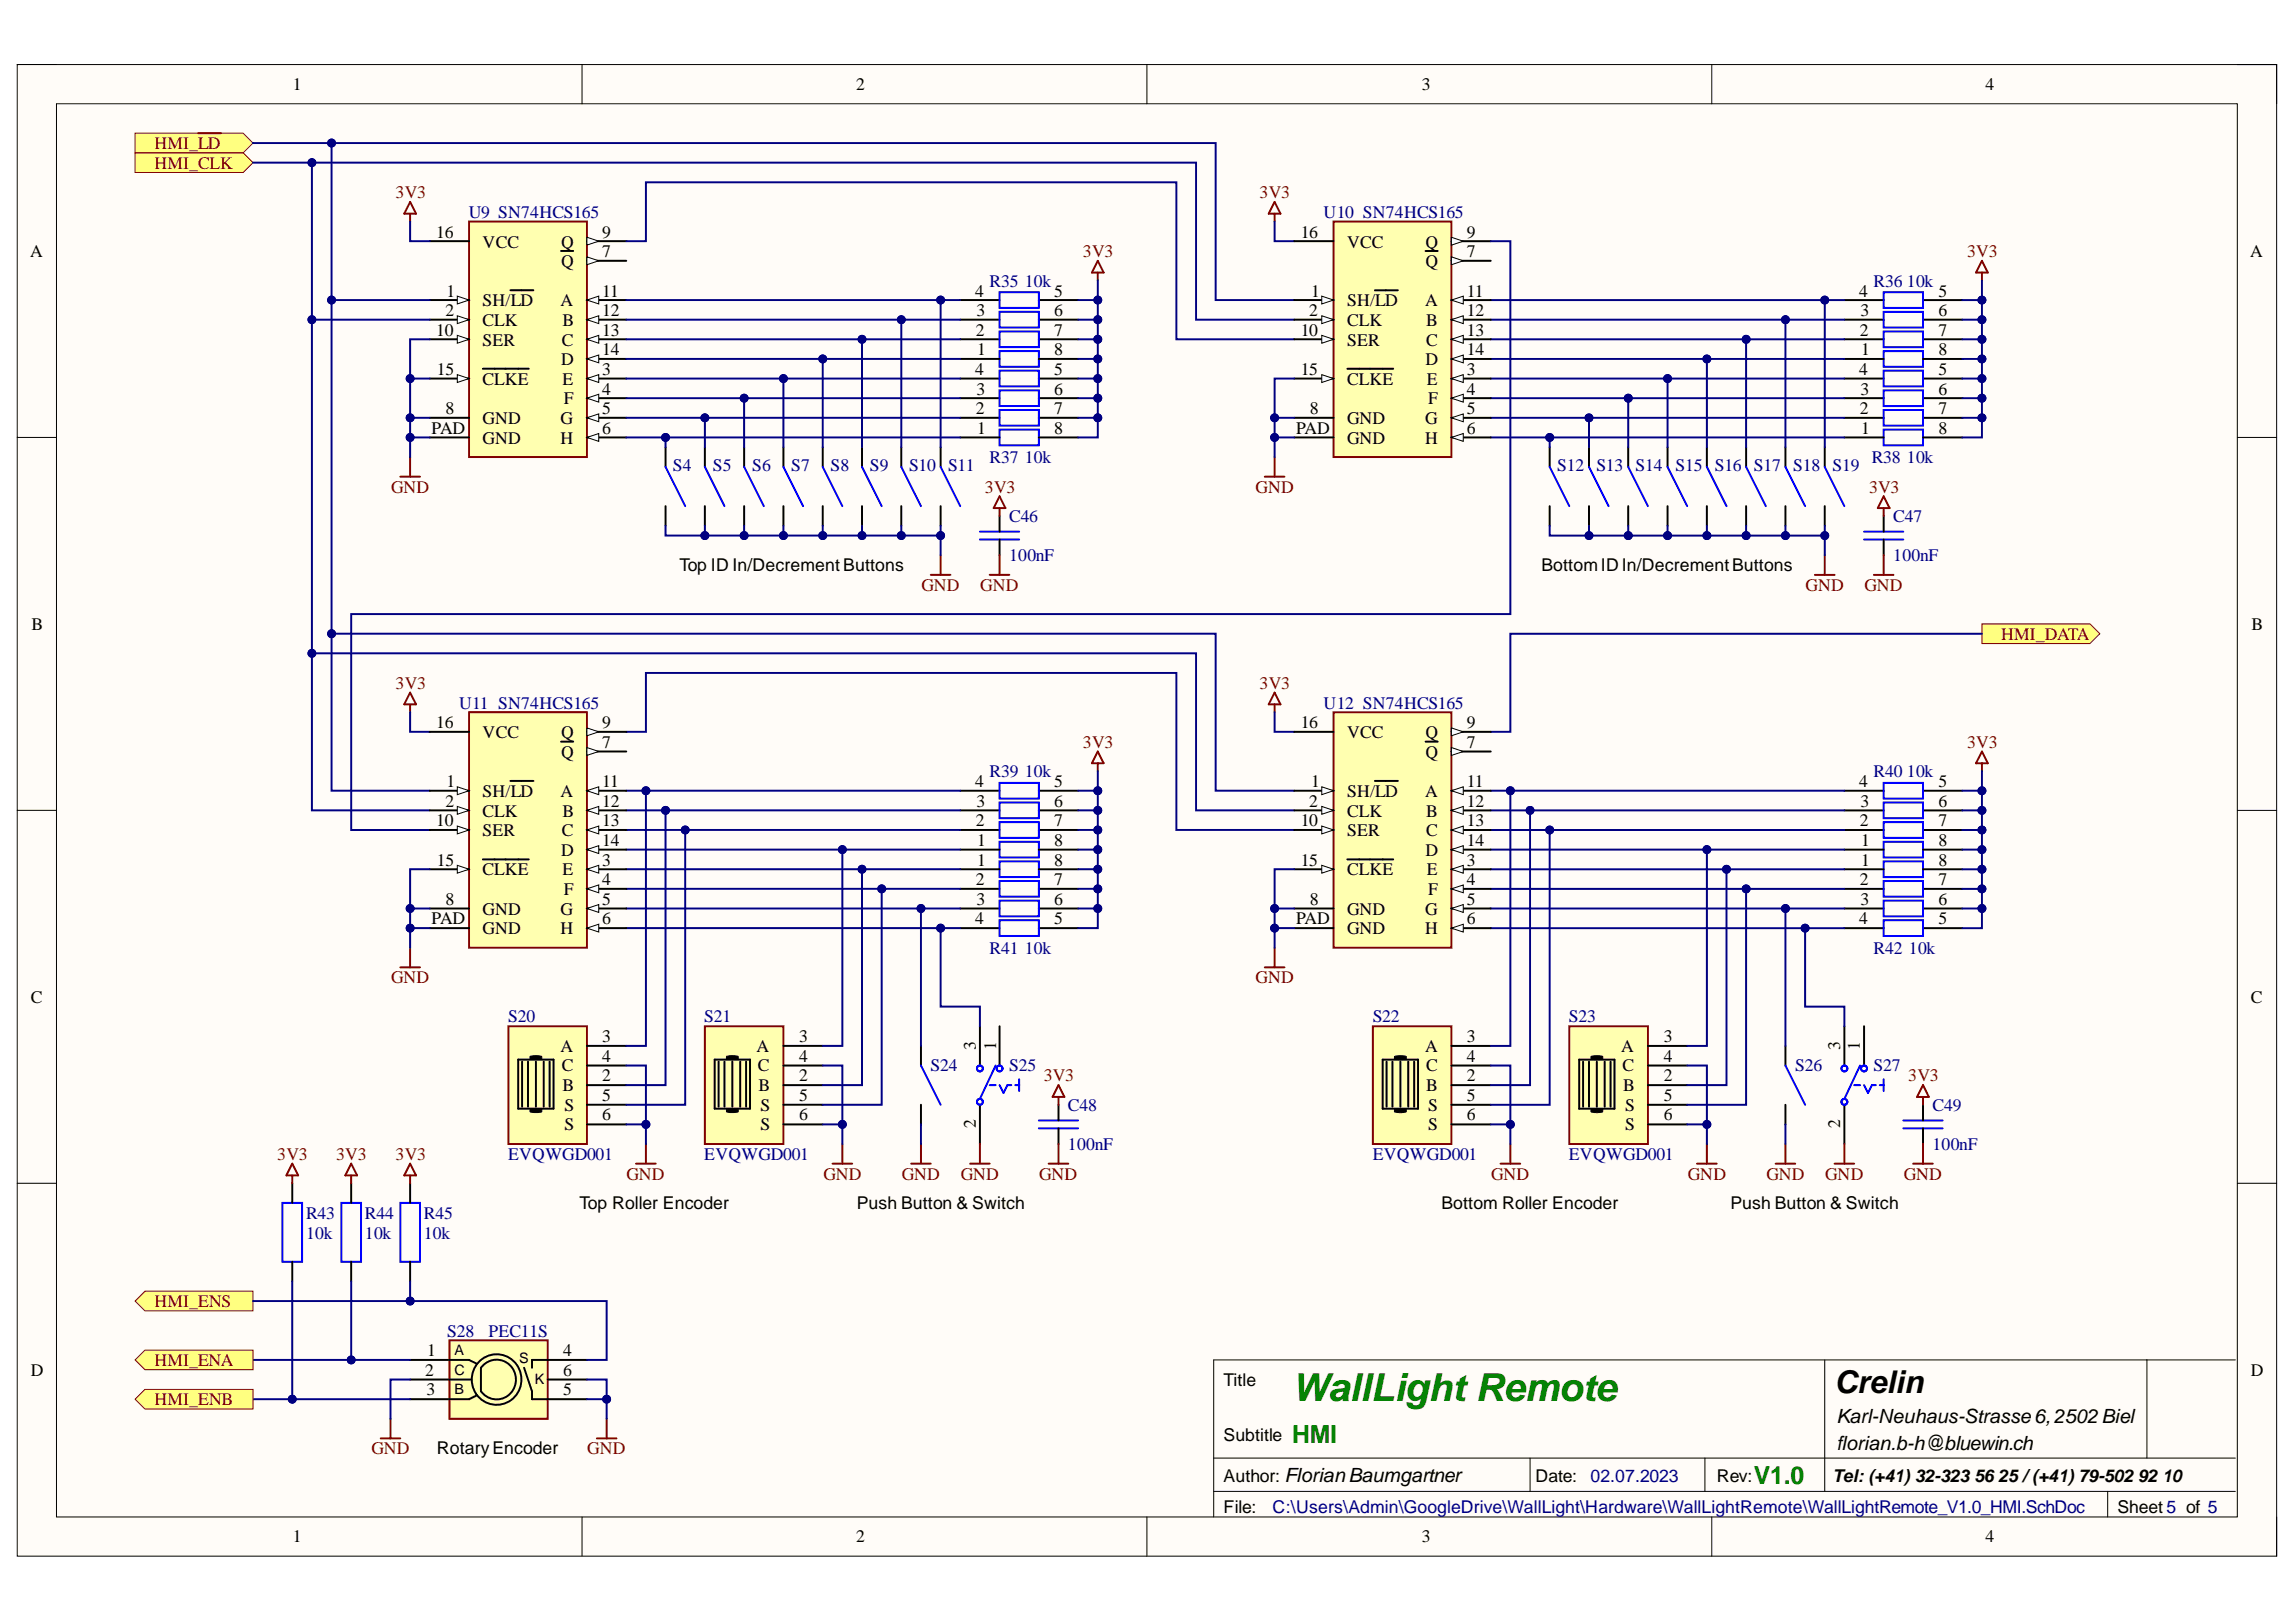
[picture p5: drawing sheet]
<svg xmlns="http://www.w3.org/2000/svg" width="297mm" height="210mm" viewBox="0 0 297 210" stroke-linecap="round" stroke-linejoin="round" font-family="sans-serif">
<defs><g id="words">
<text font-size="5" fill="#008000" x="167.2" y="181.3">WallLight Remote</text>
<text font-size="4.1" x="237.3" y="180.2">Crelin</text>
<g font-size="3.2" fill="#008000">
<text x="167.2" y="186.8">HMI</text>
<text x="226.9" y="192.1">V1.0</text>
</g>
<g font-size="2.5">
<text x="237.6" y="184.1">Karl-Neuhaus-Strasse6,2502 Biel</text>
<text x="237.6" y="187.7">florian.b-h@bluewin.ch</text>
</g>
<g font-size="2.3">
<text x="37.9" y="11.7">1</text>
<text x="110.7" y="11.7">2</text>
<text x="183.9" y="11.7">3</text>
<text x="256.9" y="11.7">4</text>
<text x="3.9" y="33.3">A</text>
<text x="56.4" y="30.8">16</text>
<text x="62.4" y="32">VCC</text>
<text x="72.6" y="34.6">Q</text>
<text x="72.6" y="32">Q</text>
<text x="77.9" y="33.3">7</text>
<text x="77.9" y="30.8">9</text>
<text x="168.3" y="30.8">16</text>
<text x="174.3" y="32">VCC</text>
<text x="184.4" y="34.6">Q</text>
<text x="184.4" y="32">Q</text>
<text x="189.8" y="33.3">7</text>
<text x="189.8" y="30.8">9</text>
<text x="291.1" y="33.3">A</text>
<text x="57.6" y="40.9">2</text>
<text x="57.8" y="38.4">1</text>
<text x="62.4" y="39.6">SH/LD</text>
<text x="72.5" y="39.6">A</text>
<text x="77.9" y="38.4">11</text>
<text x="77.9" y="40.9">12</text>
<text x="126.1" y="38.4">4</text>
<text x="126.3" y="40.9">3</text>
<text x="136.4" y="38.4">5</text>
<text x="136.4" y="40.9">6</text>
<text x="169.4" y="40.9">2</text>
<text x="169.6" y="38.4">1</text>
<text x="174.3" y="39.6">SH/LD</text>
<text x="184.4" y="39.6">A</text>
<text x="189.8" y="38.4">11</text>
<text x="189.8" y="40.9">12</text>
<text x="240.5" y="38.4">4</text>
<text x="240.7" y="40.9">3</text>
<text x="250.8" y="38.4">5</text>
<text x="250.8" y="40.9">6</text>
<text x="56.4" y="43.5">10</text>
<text x="62.4" y="42.2">CLK</text>
<text x="62.4" y="44.7">SER</text>
<text x="72.6" y="47.3">D</text>
<text x="72.7" y="44.7">C</text>
<text x="72.8" y="42.2">B</text>
<text x="77.9" y="43.5">13</text>
<text x="77.9" y="46">14</text>
<text x="126.2" y="43.5">2</text>
<text x="126.4" y="46">1</text>
<text x="136.4" y="43.5">7</text>
<text x="136.4" y="46">8</text>
<text x="168.3" y="43.5">10</text>
<text x="174.3" y="42.2">CLK</text>
<text x="174.3" y="44.7">SER</text>
<text x="184.4" y="47.3">D</text>
<text x="184.5" y="42.2">B</text>
<text x="184.5" y="44.7">C</text>
<text x="189.8" y="43.5">13</text>
<text x="189.8" y="46">14</text>
<text x="240.6" y="43.5">2</text>
<text x="240.8" y="46">1</text>
<text x="250.8" y="43.5">7</text>
<text x="250.8" y="46">8</text>
<text x="56.5" y="48.5">15</text>
<text x="57.6" y="53.6">8</text>
<text x="62.4" y="49.8">CLKE</text>
<text x="72.8" y="49.8">E</text>
<text x="72.9" y="52.3">F</text>
<text x="77.9" y="48.5">3</text>
<text x="77.9" y="51.1">4</text>
<text x="77.9" y="53.6">5</text>
<text x="126.1" y="48.5">4</text>
<text x="126.2" y="53.6">2</text>
<text x="126.3" y="51.1">3</text>
<text x="136.4" y="48.5">5</text>
<text x="136.4" y="51.1">6</text>
<text x="136.4" y="53.6">7</text>
<text x="168.3" y="48.5">15</text>
<text x="169.5" y="53.6">8</text>
<text x="174.3" y="49.8">CLKE</text>
<text x="184.6" y="49.8">E</text>
<text x="184.8" y="52.3">F</text>
<text x="189.8" y="48.5">3</text>
<text x="189.8" y="51.1">4</text>
<text x="189.8" y="53.6">5</text>
<text x="240.5" y="48.5">4</text>
<text x="240.6" y="53.6">2</text>
<text x="240.7" y="51.1">3</text>
<text x="250.8" y="48.5">5</text>
<text x="250.8" y="51.1">6</text>
<text x="250.8" y="53.6">7</text>
<text x="55.8" y="56.1">PAD</text>
<text x="62.4" y="54.9">GND</text>
<text x="62.4" y="57.4">GND</text>
<text x="72.5" y="54.9">G</text>
<text x="72.5" y="57.4">H</text>
<text x="77.9" y="56.1">6</text>
<text x="126.4" y="56.1">1</text>
<text x="136.4" y="56.1">8</text>
<text x="167.7" y="56.1">PAD</text>
<text x="174.3" y="54.9">GND</text>
<text x="174.3" y="57.4">GND</text>
<text x="184.4" y="54.9">G</text>
<text x="184.4" y="57.4">H</text>
<text x="189.8" y="56.1">6</text>
<text x="240.8" y="56.1">1</text>
<text x="250.8" y="56.1">8</text>
<text x="87.9" y="73.9">Top ID In/Decrement Buttons</text>
<text x="199.4" y="73.9">BottomIDIn/DecrementButtons</text>
<text x="4.1" y="81.5">B</text>
<text x="291.3" y="81.5">B</text>
<text x="56.4" y="94.3">16</text>
<text x="62.4" y="95.5">VCC</text>
<text x="72.6" y="95.5">Q</text>
<text x="77.9" y="94.3">9</text>
<text x="168.3" y="94.3">16</text>
<text x="174.3" y="95.5">VCC</text>
<text x="184.4" y="95.5">Q</text>
<text x="189.8" y="94.3">9</text>
<text x="57.8" y="101.9">1</text>
<text x="72.6" y="98.1">Q</text>
<text x="77.9" y="96.8">7</text>
<text x="77.9" y="101.9">11</text>
<text x="126.1" y="101.9">4</text>
<text x="136.4" y="101.9">5</text>
<text x="169.6" y="101.9">1</text>
<text x="184.4" y="98.1">Q</text>
<text x="189.8" y="96.8">7</text>
<text x="189.8" y="101.9">11</text>
<text x="240.5" y="101.9">4</text>
<text x="250.8" y="101.9">5</text>
<text x="56.4" y="106.9">10</text>
<text x="57.6" y="104.4">2</text>
<text x="62.4" y="103.1">SH/LD</text>
<text x="62.4" y="105.7">CLK</text>
<text x="72.5" y="103.1">A</text>
<text x="72.8" y="105.7">B</text>
<text x="77.9" y="104.4">12</text>
<text x="77.9" y="106.9">13</text>
<text x="126.2" y="106.9">2</text>
<text x="126.3" y="104.4">3</text>
<text x="136.4" y="104.4">6</text>
<text x="136.4" y="106.9">7</text>
<text x="168.3" y="106.9">10</text>
<text x="169.4" y="104.4">2</text>
<text x="174.3" y="103.1">SH/LD</text>
<text x="174.3" y="105.7">CLK</text>
<text x="184.4" y="103.1">A</text>
<text x="184.5" y="105.7">B</text>
<text x="189.8" y="104.4">12</text>
<text x="189.8" y="106.9">13</text>
<text x="240.6" y="106.9">2</text>
<text x="240.7" y="104.4">3</text>
<text x="250.8" y="104.4">6</text>
<text x="250.8" y="106.9">7</text>
<text x="56.5" y="112">15</text>
<text x="62.4" y="108.2">SER</text>
<text x="62.4" y="113.3">CLKE</text>
<text x="72.6" y="110.8">D</text>
<text x="72.7" y="108.2">C</text>
<text x="72.8" y="113.3">E</text>
<text x="77.9" y="112">3</text>
<text x="77.9" y="109.5">14</text>
<text x="126.4" y="109.5">1</text>
<text x="126.4" y="112">1</text>
<text x="136.4" y="109.5">8</text>
<text x="136.4" y="112">8</text>
<text x="168.3" y="112">15</text>
<text x="174.3" y="108.2">SER</text>
<text x="174.3" y="113.3">CLKE</text>
<text x="184.4" y="110.8">D</text>
<text x="184.5" y="108.2">C</text>
<text x="184.6" y="113.3">E</text>
<text x="189.8" y="112">3</text>
<text x="189.8" y="109.5">14</text>
<text x="240.8" y="109.5">1</text>
<text x="240.8" y="112">1</text>
<text x="250.8" y="109.5">8</text>
<text x="250.8" y="112">8</text>
<text x="55.8" y="119.6">PAD</text>
<text x="57.6" y="117.1">8</text>
<text x="62.4" y="118.4">GND</text>
<text x="72.5" y="118.4">G</text>
<text x="72.9" y="115.8">F</text>
<text x="77.9" y="114.6">4</text>
<text x="77.9" y="117.1">5</text>
<text x="77.9" y="119.6">6</text>
<text x="126.1" y="119.6">4</text>
<text x="126.2" y="114.6">2</text>
<text x="126.3" y="117.1">3</text>
<text x="136.4" y="119.6">5</text>
<text x="136.4" y="117.1">6</text>
<text x="136.4" y="114.6">7</text>
<text x="167.7" y="119.6">PAD</text>
<text x="169.5" y="117.1">8</text>
<text x="174.3" y="118.4">GND</text>
<text x="184.4" y="118.4">G</text>
<text x="184.8" y="115.8">F</text>
<text x="189.8" y="114.6">4</text>
<text x="189.8" y="117.1">5</text>
<text x="189.8" y="119.6">6</text>
<text x="240.5" y="119.6">4</text>
<text x="240.6" y="114.6">2</text>
<text x="240.7" y="117.1">3</text>
<text x="250.8" y="119.6">5</text>
<text x="250.8" y="117.1">6</text>
<text x="250.8" y="114.6">7</text>
<text x="62.4" y="120.9">GND</text>
<text x="72.5" y="120.9">H</text>
<text x="174.3" y="120.9">GND</text>
<text x="184.4" y="120.9">H</text>
<text x="4" y="129.8">C</text>
<text x="291.2" y="129.8">C</text>
<text x="72.5" y="136.1">A</text>
<text x="77.9" y="137.4">4</text>
<text x="77.9" y="134.8">3</text>
<text x="97.9" y="136.1">A</text>
<text x="103.4" y="137.4">4</text>
<text x="103.4" y="134.8">3</text>
<text x="126.2" y="135.9" transform="rotate(-90 126.2 135.9)">3</text>
<text x="128.9" y="135.9" transform="rotate(-90 128.9 135.9)">1</text>
<text x="184.4" y="136.1">A</text>
<text x="189.8" y="137.4">4</text>
<text x="189.8" y="134.8">3</text>
<text x="209.7" y="136.1">A</text>
<text x="215.2" y="137.4">4</text>
<text x="215.2" y="134.8">3</text>
<text x="238.1" y="135.9" transform="rotate(-90 238.1 135.9)">3</text>
<text x="240.6" y="135.9" transform="rotate(-90 240.6 135.9)">1</text>
<text x="72.7" y="138.7">C</text>
<text x="72.8" y="141.2">B</text>
<text x="73" y="143.7">S</text>
<text x="77.9" y="139.9">2</text>
<text x="77.9" y="142.5">5</text>
<text x="98.1" y="138.7">C</text>
<text x="98.1" y="141.2">B</text>
<text x="98.4" y="143.7">S</text>
<text x="103.4" y="139.9">2</text>
<text x="103.4" y="142.5">5</text>
<text x="184.5" y="138.7">C</text>
<text x="184.5" y="141.2">B</text>
<text x="184.8" y="143.7">S</text>
<text x="189.8" y="139.9">2</text>
<text x="189.8" y="142.5">5</text>
<text x="209.9" y="138.7">C</text>
<text x="210" y="141.2">B</text>
<text x="210.2" y="143.7">S</text>
<text x="215.2" y="139.9">2</text>
<text x="215.2" y="142.5">5</text>
<text x="73" y="146.3">S</text>
<text x="77.9" y="145">6</text>
<text x="98.4" y="146.3">S</text>
<text x="103.4" y="145">6</text>
<text x="126.2" y="146" transform="rotate(-90 126.2 146)">2</text>
<text x="184.8" y="146.3">S</text>
<text x="189.8" y="145">6</text>
<text x="210.2" y="146.3">S</text>
<text x="215.2" y="145">6</text>
<text x="238.1" y="146" transform="rotate(-90 238.1 146)">2</text>
<text x="75" y="156.5">Top Roller Encoder</text>
<text x="110.8" y="156.5">Push Button &amp; Switch</text>
<text x="186.5" y="156.5">Bottom Roller Encoder</text>
<text x="223.9" y="156.5">Push Button &amp; Switch</text>
<text x="4" y="178">D</text>
<text x="55" y="178">2</text>
<text x="55.2" y="175.5">1</text>
<text x="72.8" y="175.5">4</text>
<text x="72.8" y="178">6</text>
<text x="158.3" y="179.3">Title</text>
<text x="291.2" y="178">D</text>
<text x="55.2" y="180.6">3</text>
<text x="72.8" y="180.6">5</text>
<text x="56.5" y="188.2">RotaryEncoder</text>
<text x="158.3" y="191.7">Author: FlorianBaumgartner</text>
<text x="158.3" y="186.4">Subtitle</text>
<text x="198.7" y="191.7">Date:</text>
<text x="222.1" y="191.7">Rev:</text>
<text x="237.1" y="191.7">Tel: (+41) 32-323 56 25 /(+41) 79-502 92 10</text>
<text x="158.3" y="195.8">File:</text>
<text x="274" y="195.8">Sheet 5 of 5</text>
<text x="37.9" y="199.6">1</text>
<text x="110.7" y="199.6">2</text>
<text x="183.9" y="199.6">3</text>
<text x="256.9" y="199.6">4</text>
</g>
<g font-size="2.3" fill="#800000">
<text x="20" y="19.3">HMI_LD</text>
<text x="20" y="21.8">HMI_CLK</text>
<text x="51.2" y="25.6">3V3</text>
<text x="163" y="25.6">3V3</text>
<text x="140.1" y="33.3">3V3</text>
<text x="254.5" y="33.3">3V3</text>
<text x="50.6" y="63.7">GND</text>
<text x="127.4" y="63.7">3V3</text>
<text x="162.4" y="63.7">GND</text>
<text x="241.8" y="63.7">3V3</text>
<text x="119.2" y="76.4">GND</text>
<text x="126.8" y="76.4">GND</text>
<text x="233.6" y="76.4">GND</text>
<text x="241.2" y="76.4">GND</text>
<text x="258.9" y="82.8">HMI_DATA</text>
<text x="51.2" y="89.2">3V3</text>
<text x="163" y="89.2">3V3</text>
<text x="140.1" y="96.8">3V3</text>
<text x="254.5" y="96.8">3V3</text>
<text x="50.6" y="127.2">GND</text>
<text x="162.4" y="127.2">GND</text>
<text x="135" y="139.9">3V3</text>
<text x="246.9" y="139.9">3V3</text>
<text x="35.9" y="150.1">3V3</text>
<text x="43.5" y="150.1">3V3</text>
<text x="51.2" y="150.1">3V3</text>
<text x="81.1" y="152.7">GND</text>
<text x="106.5" y="152.7">GND</text>
<text x="116.7" y="152.7">GND</text>
<text x="124.3" y="152.7">GND</text>
<text x="134.4" y="152.7">GND</text>
<text x="192.9" y="152.7">GND</text>
<text x="218.4" y="152.7">GND</text>
<text x="228.5" y="152.7">GND</text>
<text x="236.1" y="152.7">GND</text>
<text x="246.3" y="152.7">GND</text>
<text x="20" y="169.2">HMI_ENS</text>
<text x="20" y="176.8">HMI_ENA</text>
<text x="20" y="181.9">HMI_ENB</text>
<text x="48.1" y="188.2">GND</text>
<text x="76" y="188.2">GND</text>
</g>
<g font-size="2.3" fill="#000080">
<text x="60.7" y="28.1">U9 SN74HCS165</text>
<text x="171.2" y="28.1">U10 SN74HCS165</text>
<text x="128" y="37.1">R35</text>
<text x="132.6" y="37.1">10k</text>
<text x="242.4" y="37.1">R36</text>
<text x="246.7" y="37.1">10k</text>
<text x="128" y="59.9">R37</text>
<text x="132.6" y="59.9">10k</text>
<text x="242.1" y="59.9">R38</text>
<text x="246.7" y="59.9">10k</text>
<text x="87.1" y="61">S4</text>
<text x="92.2" y="61">S5</text>
<text x="97.3" y="61">S6</text>
<text x="102.4" y="61">S7</text>
<text x="107.4" y="61">S8</text>
<text x="112.5" y="61">S9</text>
<text x="117.6" y="61">S10 S11</text>
<text x="201.4" y="61">S12 S13 S14</text>
<text x="216.8" y="61">S15 S16 S17 S18 S19</text>
<text x="130.5" y="67.5">C46</text>
<text x="244.9" y="67.5">C47</text>
<text x="130.5" y="72.6">100nF</text>
<text x="244.9" y="72.6">100nF</text>
<text x="59.4" y="91.7">U11 SN74HCS165</text>
<text x="171.2" y="91.7">U12 SN74HCS165</text>
<text x="128" y="100.6">R39</text>
<text x="132.6" y="100.6">10k</text>
<text x="242.4" y="100.6">R40</text>
<text x="246.7" y="100.6">10k</text>
<text x="128" y="123.4">R41</text>
<text x="132.6" y="123.4">10k</text>
<text x="242.4" y="123.4">R42</text>
<text x="247" y="123.4">10k</text>
<text x="65.7" y="132.3">S20</text>
<text x="91.1" y="132.3">S21</text>
<text x="177.6" y="132.3">S22</text>
<text x="203" y="132.3">S23</text>
<text x="120.4" y="138.7">S24</text>
<text x="130.5" y="138.7">S25</text>
<text x="138.2" y="143.7">C48</text>
<text x="232.2" y="138.7">S26</text>
<text x="242.4" y="138.7">S27</text>
<text x="250" y="143.7">C49</text>
<text x="138.2" y="148.9">100nF</text>
<text x="250" y="148.9">100nF</text>
<text x="65.7" y="150.1">EVQWGD001</text>
<text x="91.1" y="150.1">EVQWGD001</text>
<text x="177.6" y="150.1">EVQWGD001</text>
<text x="203" y="150.1">EVQWGD001</text>
<text x="39.6" y="157.8">R43</text>
<text x="39.6" y="160.3">10k</text>
<text x="47.2" y="157.8">R44</text>
<text x="47.2" y="160.3">10k</text>
<text x="54.8" y="157.8">R45</text>
<text x="54.8" y="160.3">10k</text>
<text x="57.9" y="173">S28</text>
<text x="63.2" y="173">PEC11S</text>
<text x="205.8" y="191.7">02.07.2023</text>
<text x="164.6" y="195.8">C:\Users\Admin\GoogleDrive\WallLight\Hardware\WallLightRemote\WallLightRemote_V1.0_HMI.SchDoc</text>
</g>
<g font-size="1.9">
<text x="58.8" y="175.3">A</text>
<text x="58.8" y="177.9">C</text>
<text x="67.2" y="176.4">S</text>
<text x="69.2" y="179.1">K</text>
<text x="58.8" y="180.4">B</text>
</g>
</g></defs>
<path d="M2.2 8.4h292.3v193h-292.3z" fill-rule="evenodd" fill="#fffcf8"/>
<path d="M2.2 8.4h292.3v193h-292.3z" fill="none" stroke="#000" stroke-width=".13"/>
<path d="M7.3 13.4h282.1v182.9h-282.1z" fill-rule="evenodd" fill="#fffcf8"/>
<g fill="none" stroke="#000" stroke-width=".13">
<path d="M2.2 8.3h5.1M7.3 13.4h282.1v182.9h-282.1zM75.3 8.3v5.1M148.4 8.3v5.1M221.5 8.4v5M289.4 8.4h5.1v5M2.2 56.6h5.1M289.4 56.6h5.1M2.2 104.9h5.1M289.4 104.9h5.1M2.2 153.1h5.1M289.4 153.1h5.1"/>
<path d="M236.1 176v17M277.8 176v12.7M289.2 176h-132.2v20.3M75.3 196.3v5.1M148.4 196.3v5.1M157 188.7h132.2M157 193h132.2M197.9 188.7v4.3M220.6 188.7v4.3M221.5 196.3v5.1M272.7 193v3.3M294.5 196.3v5.1"/>
</g>
<path d="M18.7 167.1h14v2.5h-14l-1.2-1.2z" fill-rule="evenodd" fill="#ffff80"/>
<path d="M18.7 167.1h14v2.5h-14l-1.2-1.2z" fill="none" stroke="#800000" stroke-width=".13"/>
<path d="M17.5 17.2h14l1.2 1.3-1.2 1.3h-14z" fill-rule="evenodd" fill="#ffff80"/>
<path d="M17.5 17.2h14l1.2 1.3-1.2 1.3h-14z" fill="none" stroke="#800000" stroke-width=".13"/>
<path d="M25.6 17.2h3" fill="none" stroke="#800000" stroke-width=".25"/>
<path d="M60.7 28.7h15.2v30.4h-15.2z" fill-rule="evenodd" fill="#ffffb0"/>
<path d="M60.7 28.7h15.2v30.4h-15.2z" fill="none" stroke="#800000" stroke-width=".25"/>
<path d="M55.6 38.8h5.1" fill="none" stroke="#000" stroke-width=".25"/>
<path d="M59.2 38.3l1.5 .5-1.5 .5z" fill="#f8fcff"/>
<path d="M59.2 38.3l1.5 .5-1.5 .5z" fill="none" stroke="#000" stroke-width=".13"/>
<path d="M66 37.6h3M55.6 41.4h5.1" fill="none" stroke="#000" stroke-width=".25"/>
<path d="M59.2 40.9l1.5 .5-1.5 .5z" fill="#f8fcff"/>
<path d="M59.2 40.9l1.5 .5-1.5 .5z" fill="none" stroke="#000" stroke-width=".13"/>
<path d="M75.9 49h5.1" fill="none" stroke="#000" stroke-width=".25"/>
<path d="M75.9 49l1.6-.5v1z" fill="#f8fcff"/>
<path d="M75.9 49l1.6-.5v1z" fill="none" stroke="#000" stroke-width=".13"/>
<path d="M75.9 51.5h5.1" fill="none" stroke="#000" stroke-width=".25"/>
<path d="M75.9 51.5l1.6-.5v1z" fill="#f8fcff"/>
<path d="M75.9 51.5l1.6-.5v1z" fill="none" stroke="#000" stroke-width=".13"/>
<path d="M75.9 54.1h5.1" fill="none" stroke="#000" stroke-width=".25"/>
<path d="M75.9 54.1l1.6-.5v1z" fill="#f8fcff"/>
<path d="M75.9 54.1l1.6-.5v1z" fill="none" stroke="#000" stroke-width=".13"/>
<path d="M75.9 56.6h5.1" fill="none" stroke="#000" stroke-width=".25"/>
<path d="M75.9 56.6l1.6-.5v1z" fill="#f8fcff"/>
<path d="M75.9 56.6l1.6-.5v1z" fill="none" stroke="#000" stroke-width=".13"/>
<path d="M75.9 33.8h5.1" fill="none" stroke="#000" stroke-width=".25"/>
<path d="M75.9 33.2l1.6 .6-1.6 .5z" fill="#f8fcff"/>
<path d="M75.9 33.2l1.6 .6-1.6 .5z" fill="none" stroke="#000" stroke-width=".13"/>
<path d="M72.6 32.5h1.6M75.9 31.2h5.1M55.6 54.1h5.1" fill="none" stroke="#000" stroke-width=".25"/>
<path d="M75.9 30.7l1.6 .5-1.6 .5z" fill="#f8fcff"/>
<path d="M75.9 30.7l1.6 .5-1.6 .5z" fill="none" stroke="#000" stroke-width=".13"/>
<path d="M55.6 43.9h5.1" fill="none" stroke="#000" stroke-width=".25"/>
<path d="M59.2 43.4l1.5 .5-1.5 .5z" fill="#f8fcff"/>
<path d="M59.2 43.4l1.5 .5-1.5 .5z" fill="none" stroke="#000" stroke-width=".13"/>
<path d="M75.9 38.8h5.1" fill="none" stroke="#000" stroke-width=".25"/>
<path d="M75.9 38.8l1.6-.5v1z" fill="#f8fcff"/>
<path d="M75.9 38.8l1.6-.5v1z" fill="none" stroke="#000" stroke-width=".13"/>
<path d="M75.9 41.4h5.1" fill="none" stroke="#000" stroke-width=".25"/>
<path d="M75.9 41.4l1.6-.5v1z" fill="#f8fcff"/>
<path d="M75.9 41.4l1.6-.5v1z" fill="none" stroke="#000" stroke-width=".13"/>
<path d="M75.9 43.9h5.1" fill="none" stroke="#000" stroke-width=".25"/>
<path d="M75.9 43.9l1.6-.5v1z" fill="#f8fcff"/>
<path d="M75.9 43.9l1.6-.5v1z" fill="none" stroke="#000" stroke-width=".13"/>
<path d="M75.9 46.4h5.1" fill="none" stroke="#000" stroke-width=".25"/>
<path d="M75.9 46.4l1.6-.5v1.1z" fill="#f8fcff"/>
<path d="M75.9 46.4l1.6-.5v1.1z" fill="none" stroke="#000" stroke-width=".13"/>
<path d="M55.6 49h5.1" fill="none" stroke="#000" stroke-width=".25"/>
<path d="M59.2 48.5l1.5 .5-1.5 .5z" fill="#f8fcff"/>
<path d="M59.2 48.5l1.5 .5-1.5 .5z" fill="none" stroke="#000" stroke-width=".13"/>
<g fill="none" stroke="#000" stroke-width=".25">
<path d="M55.6 31.2h5.1M124.2 38.8h5.1M134.4 38.8h5.1M238.6 38.8h5.1M248.8 38.8h5.1M55.6 56.6h5.1M62.5 47.7h5.9M86.1 57.9v2.5M91.2 57.9v2.5M96.3 57.9v2.5M101.4 57.9v2.5M106.4 57.9v2.5"/>
<path d="M111.5 57.9v2.5M116.6 57.9v2.5M121.7 57.9v2.5M124.2 56.6h5.1M124.2 41.4h5.1M124.2 43.9h5.1M124.2 46.4h5.1M124.2 49h5.1M124.2 51.5h5.1M124.2 54.1h5.1M134.4 56.6h5.1M134.4 41.4h5.1"/>
<path d="M134.4 43.9h5.1M134.4 46.4h5.1M134.4 49h5.1M134.4 51.5h5.1M134.4 54.1h5.1M200.5 57.9v2.5M205.6 57.9v2.5M210.6 57.9v2.5M215.7 57.9v2.5M220.8 57.9v2.5M225.9 57.9v2.5M231 57.9v2.5"/>
<path d="M236.1 57.9v2.5M238.6 56.6h5.1M238.6 41.4h5.1M238.6 43.9h5.1M238.6 46.5h5.1M238.6 49h5.1M238.6 51.5h5.1M238.6 54.1h5.1M248.8 56.6h5.1M248.8 41.4h5.1M248.8 43.9h5.1M248.8 46.5h5.1"/>
<path d="M248.8 49h5.1M248.8 51.5h5.1M248.8 54.1h5.1M86.1 65.5v2.5M91.2 65.5v2.5M96.3 65.5v2.5M101.4 65.5v2.5M106.4 65.5v2.5M111.5 65.5v2.5M116.6 65.5v2.5M121.7 65.5v2.5M129.3 66.8v2"/>
<path d="M129.3 69.8v2M200.5 65.5v2.5M205.6 65.5v2.5M210.6 65.5v2.5M215.7 65.5v2.5M220.8 65.5v2.5M225.9 65.5v2.5M231 65.5v2.5M236.1 65.5v2.5M243.7 66.8v2M243.7 69.8v2M124.2 102.3h5.1"/>
<path d="M124.2 104.9h5.1M124.2 107.4h5.1M124.2 109.9h5.1M124.2 117.6h5.1M124.2 115h5.1M124.2 112.5h5.1M134.4 102.3h5.1M134.4 104.9h5.1M134.4 107.4h5.1M134.4 109.9h5.1M134.4 117.6h5.1M134.4 115h5.1"/>
<path d="M134.4 112.5h5.1M238.6 102.3h5.1M238.6 107.4h5.1M238.6 109.9h5.1M238.6 117.6h5.1M238.6 112.5h5.1M238.6 104.9h5.1M238.6 115h5.1M248.8 102.3h5.1M248.8 107.4h5.1M248.8 109.9h5.1M248.8 117.6h5.1"/>
<path d="M248.8 112.5h5.1M248.8 104.9h5.1M248.8 115h5.1M124.2 120.1h5.1M134.4 120.1h5.1M238.6 120.1h5.1M248.8 120.1h5.1"/>
</g>
<g fill="none" stroke="#800000" stroke-width=".25">
<path d="M53.1 27.7v1M53.1 26.1l.7 1.6h-1.5zM142 33.8l.8 1.5h-1.5zM142 35.3v1M164.9 26.1l.8 1.6h-1.6zM164.9 27.7v1M256.4 33.8l.8 1.5h-1.6zM256.4 35.3v1M53.1 59.1v2.6M51.8 61.7h2.5M120.4 74.4h2.6M121.7 71.8v2.6"/>
<path d="M128 74.4h2.6M129.3 65.8v1M129.3 71.8v2.6M129.3 64.2l.8 1.6h-1.5zM234.8 74.4h2.5M236.1 71.8v2.6M242.4 74.4h2.6M243.7 64.2l.8 1.6h-1.6zM243.7 65.8v1M243.7 71.8v2.6M53.1 91.2v1M53.1 89.6l.7 1.6h-1.5z"/>
<path d="M142 98.8v1M142 97.2l.8 1.6h-1.5zM164.9 91.2v1M164.9 89.6l.8 1.6h-1.6zM256.4 98.8v1M256.4 97.3l.8 1.5h-1.6zM49.3 186.1h2.5M50.5 183.6v2.5M77.2 186.1h2.6M78.5 183.6v2.5"/>
</g>
<g fill="none" stroke="#00f" stroke-width=".25">
<path d="M129.3 37.8h5.1v2h-5.1zM243.7 37.8h5.1v2h-5.1zM129.3 45.4h5.1v2.1h-5.1zM129.3 42.9h5.1v2h-5.1zM129.3 40.4h5.1v2h-5.1zM129.3 55.6h5.1v2h-5.1zM129.3 53.1h5.1v2h-5.1zM129.3 50.5h5.1v2h-5.1zM129.3 48h5.1v2h-5.1zM243.7 45.4h5.1v2.1h-5.1zM243.7 42.9h5.1v2h-5.1zM243.7 40.4h5.1v2h-5.1z"/>
<path d="M243.7 55.6h5.1v2h-5.1zM243.7 53.1h5.1v2h-5.1zM243.7 50.5h5.1v2.1h-5.1zM243.7 48h5.1v2h-5.1zM86.1 60.4l2.5 5.1M91.2 60.4l2.5 5.1M96.3 60.4l2.5 5.1M101.4 60.4l2.5 5.1M106.4 60.4l2.6 5.1M111.5 60.4l2.6 5.1M116.6 60.4l2.5 5.1M121.7 60.4l2.5 5.1"/>
<path d="M126.8 68.8h5.1M126.8 69.8h5.1M200.5 60.4l2.5 5.1M205.6 60.4l2.5 5.1M210.6 60.4l2.6 5.1M215.7 60.4l2.6 5.1M220.8 60.4l2.6 5.1M225.9 60.4l2.5 5.1M231 60.4l2.5 5.1M236.1 60.4l2.5 5.1M241.2 68.8h5M241.2 69.8h5"/>
<path d="M129.3 108.9h5.1v2.1h-5.1zM129.3 106.4h5.1v2h-5.1zM129.3 103.8h5.1v2.1h-5.1zM129.3 101.3h5.1v2h-5.1zM129.3 111.5h5.1v2h-5.1zM129.3 114h5.1v2h-5.1zM129.3 116.6h5.1v2h-5.1zM129.3 119.1h5.1v2h-5.1zM243.7 108.9h5.1v2.1h-5.1zM243.7 106.4h5.1v2h-5.1zM243.7 103.8h5.1v2.1h-5.1zM243.7 101.3h5.1v2h-5.1z"/>
<path d="M243.7 111.5h5.1v2h-5.1zM243.7 114h5.1v2h-5.1zM243.7 116.6h5.1v2h-5.1zM243.7 119.1h5.1v2h-5.1z"/>
</g>
<path d="M17.5 19.8h14l1.2 1.2-1.2 1.3h-14z" fill-rule="evenodd" fill="#ffff80"/>
<path d="M17.5 19.8h14l1.2 1.2-1.2 1.3h-14z" fill="none" stroke="#800000" stroke-width=".13"/>
<path d="M256.4 80.7h14l1.3 1.3-1.3 1.3h-14z" fill-rule="evenodd" fill="#ffff80"/>
<path d="M256.4 80.7h14l1.3 1.3-1.3 1.3h-14z" fill="none" stroke="#800000" stroke-width=".13"/>
<path d="M65.8 132.8h10.1v15.2h-10.1z" fill-rule="evenodd" fill="#ffffb0"/>
<path d="M65.8 132.8h10.1v15.2h-10.1zM82.3 150.6h2.5M83.6 148v2.6" fill="none" stroke="#800000" stroke-width=".25"/>
<path d="M67 137.1h4.6v6.4h-4.6zM67.5 137.4v5.8M68.3 137.4v5.8M69.3 137.4v5.8M70.3 137.4v5.8M71.1 137.4v5.8M75.9 137.9h5.1M75.9 135.3h5.1M75.9 140.4h5.1M75.9 143h5.1M75.9 145.5h5.1" fill="none" stroke="#000" stroke-width=".25"/>
<path d="M68.6 136.7l.3-.1h.8l.4 .1v.3l-.4 .1h-1l-.1-.1zM68.6 143.6l.3-.1h.8l.4 .1v.3l-.4 .1h-.8l-.3-.1z" fill="#000"/>
<path d="M68.6 136.7l.3-.1h.8l.4 .1v.3l-.4 .1h-1l-.1-.1zM68.6 143.6l.3-.1h.8l.4 .1v.3l-.4 .1h-.8l-.3-.1z" fill="none" stroke="#000" stroke-width=".13"/>
<path d="M91.2 132.8h10.2v15.2h-10.2z" fill-rule="evenodd" fill="#ffffb0"/>
<g fill="none" stroke="#800000" stroke-width=".25">
<path d="M91.2 132.8h10.2v15.2h-10.2zM107.7 150.6h2.6M109 148v2.6M117.9 150.6h2.5M119.1 148v2.6M125.5 150.6h2.5M126.8 148v2.6M194.1 150.6h2.6M195.4 148v2.6M219.6 150.6h2.5M220.8 148v2.6M229.7 150.6h2.6"/>
<path d="M231 148v2.6M237.3 150.6h2.6M238.6 148v2.6"/>
</g>
<g fill="none" stroke="#000" stroke-width=".25">
<path d="M92.5 137.1h4.5v6.4h-4.5zM93 137.4v5.8M93.7 137.4v5.8M94.7 137.4v5.8M95.8 137.4v5.8M96.5 137.4v5.8M101.4 137.9h5M101.4 135.3h5M119.1 135.3v2.6M126.8 132.8v5.1M129.3 132.8v5.1M231 135.4v2.5"/>
<path d="M238.6 132.8v5.1M241.2 132.8v5.1M101.4 140.4h5M101.4 143h5M101.4 145.5h5M119.1 143v2.5M126.8 143v5M231 143v2.5M238.6 143v5"/>
</g>
<path d="M94 136.7l.4-.1h.7l.4 .1v.3l-.4 .1h-1l-.1-.1zM94 143.6l.4-.1h.7l.4 .1v.3l-.4 .1h-.7l-.4-.1z" fill="#000"/>
<path d="M94 136.7l.4-.1h.7l.4 .1v.3l-.4 .1h-1l-.1-.1zM94 143.6l.4-.1h.7l.4 .1v.3l-.4 .1h-.7l-.4-.1z" fill="none" stroke="#000" stroke-width=".13"/>
<g fill="none" stroke="#00f" stroke-width=".25">
<path d="M119.1 137.9l2.6 5.1M128.8 137.9l-2 4.3M131.9 139.7v1.5M231 137.9l2.5 5.1M240.6 137.9l-2 4.3M243.7 139.7v1.5M128 140.4h.8M129.3 140.4l.5 1 .5-1h.5M131.3 140.4h.6M239.9 140.4h.7M241.2 140.4l.5 1 .5-1h.5M243.2 140.4h.5"/>
<circle cx="126.8" cy="138.3" r=".38"/>
<circle cx="129.3" cy="138.3" r=".38"/>
<circle cx="238.6" cy="138.3" r=".38"/>
<circle cx="241.2" cy="138.3" r=".38"/>
<circle cx="126.8" cy="142.6" r=".38"/>
<circle cx="238.6" cy="142.6" r=".38"/>
</g>
<path d="M177.6 132.8h10.2v15.2h-10.2z" fill-rule="evenodd" fill="#ffffb0"/>
<path d="M177.6 132.8h10.2v15.2h-10.2z" fill="none" stroke="#800000" stroke-width=".25"/>
<path d="M178.9 137.1h4.6v6.4h-4.6zM179.4 137.4v5.8M180.1 137.4v5.8M181.2 137.4v5.8M182.2 137.4v5.8M183 137.4v5.8M187.8 137.9h5.1M187.8 135.4h5.1M187.8 140.4h5.1M187.8 143h5.1M187.8 145.5h5.1" fill="none" stroke="#000" stroke-width=".25"/>
<path d="M180.4 136.7l.4-.1 1 .1h.1v.3l-.3 .1h-1.1l-.1-.1zM180.4 143.6l.4-.1h1l.1 .1v.3l-.3 .1h-.8l-.4-.1z" fill="#000"/>
<path d="M180.4 136.7l.4-.1 1 .1h.1v.3l-.3 .1h-1.1l-.1-.1zM180.4 143.6l.4-.1h1l.1 .1v.3l-.3 .1h-.8l-.4-.1z" fill="none" stroke="#000" stroke-width=".13"/>
<path d="M203 132.8h10.2v15.2h-10.2z" fill-rule="evenodd" fill="#ffffb0"/>
<path d="M203 132.8h10.2v15.2h-10.2zM135.7 150.6h2.5M136.9 142v1M136.9 148v2.6M136.9 140.4l.8 1.6h-1.5zM247.5 150.6h2.6M248.8 140.4l.7 1.6h-1.5zM248.8 142v1M248.8 148v2.6" fill="none" stroke="#800000" stroke-width=".25"/>
<g fill="none" stroke="#000" stroke-width=".25">
<path d="M204.3 137.1h4.6v6.4h-4.6zM204.8 137.4v5.8M205.6 137.4v5.8M206.6 137.4v5.8M207.6 137.4v5.8M208.4 137.4v5.8M213.2 137.9h5.1M213.2 135.4h5.1M136.9 143v2M136.9 146v2M213.2 140.4h5.1M213.2 143h5.1"/>
<path d="M213.2 145.5h5.1M248.8 143v2M248.8 146v2M53.1 176h5M53.1 178.5h5M53.1 181.1h5"/>
</g>
<path d="M205.8 136.7l.4-.1 1 .1h.1v.3l-.3 .1h-1.1l-.1-.1zM205.8 143.6l.4-.1h1l.1 .1v.3l-.3 .1h-.8l-.4-.1z" fill="#000"/>
<path d="M205.8 136.7l.4-.1 1 .1h.1v.3l-.3 .1h-1.1l-.1-.1zM205.8 143.6l.4-.1h1l.1 .1v.3l-.3 .1h-.8l-.4-.1z" fill="none" stroke="#000" stroke-width=".13"/>
<path d="M134.4 145h5.1M134.4 146h5.1M246.2 145h5.1M246.2 146h5.1" fill="none" stroke="#00f" stroke-width=".25"/>
<path d="M58.1 173.5h12.8v10.1h-12.8z" fill-rule="evenodd" fill="#ffffb0"/>
<path d="M37.8 150.6l.8 1.5h-1.6zM37.8 152.1v1M45.4 150.6l.8 1.5h-1.5zM45.4 152.1v1M53.1 150.6l.7 1.5h-1.5zM53.1 152.1v1M58.1 173.5h12.8v10.1h-12.8z" fill="none" stroke="#800000" stroke-width=".25"/>
<g fill="none" stroke="#000" stroke-width=".25">
<path d="M37.8 153.1v2.6M45.4 153.1v2.6M53.1 153.1v2.6M37.8 163.3v2.5M45.4 163.3v2.5M53.1 163.3v2.5M58.1 176h2.6l1 .5M58.1 178.5h2.8M67.8 177l1 3.1v1h7.1M70.9 178.5h5M75.9 176h-7.1v1M61.6 180.4a3.3 3.3 0 0 1 .8-4.6 3.3 3.3 0 0 1 4.5 .8 3.3 3.3 0 0 1-.8 4.6 3.2 3.2 0 0 1-4.5-.8"/>
<path d="M61.7 180.6l-1 .5h-2.6M62.2 180a2.54 2.54 0 0 0 4.4-.6 2.54 2.54 0 0 0-2.8-3.4 2.55 2.55 0 0 0-1.6 1v3.1"/>
</g>
<path d="M36.5 155.7h2.6v7.6h-2.6zM44.2 155.7h2.5v7.6h-2.5zM51.8 155.7h2.5v7.6h-2.5z" fill="none" stroke="#00f" stroke-width=".25"/>
<path d="M53.1 56.6h2.5" fill="none" stroke="#000080" stroke-width=".25"/>
<circle cx="53.1" cy="56.6" r=".51" fill="#000080"/>
<circle cx="53.1" cy="56.6" r=".51" fill="none" stroke="#000080" stroke-width=".13"/>
<path d="M53.1 28.7v2.5h2.5M81 56.6h5.1v1.3" fill="none" stroke="#000080" stroke-width=".25"/>
<circle cx="86.1" cy="56.6" r=".51" fill="#000080"/>
<circle cx="86.1" cy="56.6" r=".51" fill="none" stroke="#000080" stroke-width=".13"/>
<path d="M81 54.1h10.2v3.8" fill="none" stroke="#000080" stroke-width=".25"/>
<circle cx="91.2" cy="54.1" r=".51" fill="#000080"/>
<circle cx="91.2" cy="54.1" r=".51" fill="none" stroke="#000080" stroke-width=".13"/>
<path d="M81 51.5h15.3v6.4" fill="none" stroke="#000080" stroke-width=".25"/>
<circle cx="96.3" cy="51.5" r=".51" fill="#000080"/>
<circle cx="96.3" cy="51.5" r=".51" fill="none" stroke="#000080" stroke-width=".13"/>
<path d="M81 49h20.4v8.9" fill="none" stroke="#000080" stroke-width=".25"/>
<circle cx="101.4" cy="49" r=".51" fill="#000080"/>
<circle cx="101.4" cy="49" r=".51" fill="none" stroke="#000080" stroke-width=".13"/>
<path d="M81 46.4h25.4v11.5" fill="none" stroke="#000080" stroke-width=".25"/>
<circle cx="106.4" cy="46.4" r=".51" fill="#000080"/>
<circle cx="106.4" cy="46.4" r=".51" fill="none" stroke="#000080" stroke-width=".13"/>
<path d="M81 43.9h30.5v14" fill="none" stroke="#000080" stroke-width=".25"/>
<circle cx="111.5" cy="43.9" r=".51" fill="#000080"/>
<circle cx="111.5" cy="43.9" r=".51" fill="none" stroke="#000080" stroke-width=".13"/>
<path d="M81 41.4h35.6v16.5" fill="none" stroke="#000080" stroke-width=".25"/>
<circle cx="116.6" cy="41.4" r=".51" fill="#000080"/>
<circle cx="116.6" cy="41.4" r=".51" fill="none" stroke="#000080" stroke-width=".13"/>
<path d="M81 38.8h40.7v19.1" fill="none" stroke="#000080" stroke-width=".25"/>
<circle cx="121.7" cy="38.8" r=".51" fill="#000080"/>
<circle cx="121.7" cy="38.8" r=".51" fill="none" stroke="#000080" stroke-width=".13"/>
<path d="M91.2 68v1.3" fill="none" stroke="#000080" stroke-width=".25"/>
<circle cx="91.2" cy="69.3" r=".51" fill="#000080"/>
<circle cx="91.2" cy="69.3" r=".51" fill="none" stroke="#000080" stroke-width=".13"/>
<path d="M96.3 68v1.3" fill="none" stroke="#000080" stroke-width=".25"/>
<circle cx="96.3" cy="69.3" r=".51" fill="#000080"/>
<circle cx="96.3" cy="69.3" r=".51" fill="none" stroke="#000080" stroke-width=".13"/>
<path d="M101.4 68v1.3" fill="none" stroke="#000080" stroke-width=".25"/>
<circle cx="101.4" cy="69.3" r=".51" fill="#000080"/>
<circle cx="101.4" cy="69.3" r=".51" fill="none" stroke="#000080" stroke-width=".13"/>
<path d="M106.4 68v1.3" fill="none" stroke="#000080" stroke-width=".25"/>
<circle cx="106.4" cy="69.3" r=".51" fill="#000080"/>
<circle cx="106.4" cy="69.3" r=".51" fill="none" stroke="#000080" stroke-width=".13"/>
<path d="M111.5 68v1.3" fill="none" stroke="#000080" stroke-width=".25"/>
<circle cx="111.5" cy="69.3" r=".51" fill="#000080"/>
<circle cx="111.5" cy="69.3" r=".51" fill="none" stroke="#000080" stroke-width=".13"/>
<path d="M116.6 68v1.3" fill="none" stroke="#000080" stroke-width=".25"/>
<circle cx="116.6" cy="69.3" r=".51" fill="#000080"/>
<circle cx="116.6" cy="69.3" r=".51" fill="none" stroke="#000080" stroke-width=".13"/>
<path d="M55.6 43.9h-2.5v15.2" fill="none" stroke="#000080" stroke-width=".25"/>
<circle cx="53.1" cy="56.6" r=".51" fill="#000080"/>
<circle cx="53.1" cy="56.6" r=".51" fill="none" stroke="#000080" stroke-width=".13"/>
<circle cx="53.1" cy="54.1" r=".51" fill="#000080"/>
<circle cx="53.1" cy="54.1" r=".51" fill="none" stroke="#000080" stroke-width=".13"/>
<circle cx="53.1" cy="49" r=".51" fill="#000080"/>
<circle cx="53.1" cy="49" r=".51" fill="none" stroke="#000080" stroke-width=".13"/>
<path d="M86.1 56.6h38.1" fill="none" stroke="#000080" stroke-width=".25"/>
<circle cx="86.1" cy="56.6" r=".51" fill="#000080"/>
<circle cx="86.1" cy="56.6" r=".51" fill="none" stroke="#000080" stroke-width=".13"/>
<path d="M91.2 54.1h33" fill="none" stroke="#000080" stroke-width=".25"/>
<circle cx="91.2" cy="54.1" r=".51" fill="#000080"/>
<circle cx="91.2" cy="54.1" r=".51" fill="none" stroke="#000080" stroke-width=".13"/>
<path d="M96.3 51.5h27.9" fill="none" stroke="#000080" stroke-width=".25"/>
<circle cx="96.3" cy="51.5" r=".51" fill="#000080"/>
<circle cx="96.3" cy="51.5" r=".51" fill="none" stroke="#000080" stroke-width=".13"/>
<path d="M101.4 49h22.8" fill="none" stroke="#000080" stroke-width=".25"/>
<circle cx="101.4" cy="49" r=".51" fill="#000080"/>
<circle cx="101.4" cy="49" r=".51" fill="none" stroke="#000080" stroke-width=".13"/>
<path d="M106.4 46.4h17.8" fill="none" stroke="#000080" stroke-width=".25"/>
<circle cx="106.4" cy="46.4" r=".51" fill="#000080"/>
<circle cx="106.4" cy="46.4" r=".51" fill="none" stroke="#000080" stroke-width=".13"/>
<path d="M111.5 43.9h12.7" fill="none" stroke="#000080" stroke-width=".25"/>
<circle cx="111.5" cy="43.9" r=".51" fill="#000080"/>
<circle cx="111.5" cy="43.9" r=".51" fill="none" stroke="#000080" stroke-width=".13"/>
<path d="M116.6 41.4h7.6" fill="none" stroke="#000080" stroke-width=".25"/>
<circle cx="116.6" cy="41.4" r=".51" fill="#000080"/>
<circle cx="116.6" cy="41.4" r=".51" fill="none" stroke="#000080" stroke-width=".13"/>
<path d="M121.7 38.8h2.5" fill="none" stroke="#000080" stroke-width=".25"/>
<circle cx="121.7" cy="38.8" r=".51" fill="#000080"/>
<circle cx="121.7" cy="38.8" r=".51" fill="none" stroke="#000080" stroke-width=".13"/>
<path d="M139.5 54.1h2.5" fill="none" stroke="#000080" stroke-width=".25"/>
<circle cx="142" cy="54.1" r=".51" fill="#000080"/>
<circle cx="142" cy="54.1" r=".51" fill="none" stroke="#000080" stroke-width=".13"/>
<path d="M139.5 51.5h2.5" fill="none" stroke="#000080" stroke-width=".25"/>
<circle cx="142" cy="51.5" r=".51" fill="#000080"/>
<circle cx="142" cy="51.5" r=".51" fill="none" stroke="#000080" stroke-width=".13"/>
<path d="M139.5 49h2.5" fill="none" stroke="#000080" stroke-width=".25"/>
<circle cx="142" cy="49" r=".51" fill="#000080"/>
<circle cx="142" cy="49" r=".51" fill="none" stroke="#000080" stroke-width=".13"/>
<path d="M139.5 46.4h2.5" fill="none" stroke="#000080" stroke-width=".25"/>
<circle cx="142" cy="46.4" r=".51" fill="#000080"/>
<circle cx="142" cy="46.4" r=".51" fill="none" stroke="#000080" stroke-width=".13"/>
<path d="M139.5 43.9h2.5" fill="none" stroke="#000080" stroke-width=".25"/>
<circle cx="142" cy="43.9" r=".51" fill="#000080"/>
<circle cx="142" cy="43.9" r=".51" fill="none" stroke="#000080" stroke-width=".13"/>
<path d="M139.5 41.4h2.5" fill="none" stroke="#000080" stroke-width=".25"/>
<circle cx="142" cy="41.4" r=".51" fill="#000080"/>
<circle cx="142" cy="41.4" r=".51" fill="none" stroke="#000080" stroke-width=".13"/>
<path d="M139.5 38.8h2.5" fill="none" stroke="#000080" stroke-width=".25"/>
<circle cx="142" cy="38.8" r=".51" fill="#000080"/>
<circle cx="142" cy="38.8" r=".51" fill="none" stroke="#000080" stroke-width=".13"/>
<path d="M164.9 28.7v2.5h2.5M192.9 56.6h7.6v1.3" fill="none" stroke="#000080" stroke-width=".25"/>
<circle cx="200.5" cy="56.6" r=".51" fill="#000080"/>
<circle cx="200.5" cy="56.6" r=".51" fill="none" stroke="#000080" stroke-width=".13"/>
<path d="M205.6 68v1.3" fill="none" stroke="#000080" stroke-width=".25"/>
<circle cx="205.6" cy="69.3" r=".51" fill="#000080"/>
<circle cx="205.6" cy="69.3" r=".51" fill="none" stroke="#000080" stroke-width=".13"/>
<path d="M210.6 68v1.3" fill="none" stroke="#000080" stroke-width=".25"/>
<circle cx="210.6" cy="69.3" r=".51" fill="#000080"/>
<circle cx="210.6" cy="69.3" r=".51" fill="none" stroke="#000080" stroke-width=".13"/>
<path d="M215.7 68v1.3" fill="none" stroke="#000080" stroke-width=".25"/>
<circle cx="215.7" cy="69.3" r=".51" fill="#000080"/>
<circle cx="215.7" cy="69.3" r=".51" fill="none" stroke="#000080" stroke-width=".13"/>
<path d="M220.8 68v1.3" fill="none" stroke="#000080" stroke-width=".25"/>
<circle cx="220.8" cy="69.3" r=".51" fill="#000080"/>
<circle cx="220.8" cy="69.3" r=".51" fill="none" stroke="#000080" stroke-width=".13"/>
<path d="M225.9 68v1.3" fill="none" stroke="#000080" stroke-width=".25"/>
<circle cx="225.9" cy="69.3" r=".51" fill="#000080"/>
<circle cx="225.9" cy="69.3" r=".51" fill="none" stroke="#000080" stroke-width=".13"/>
<path d="M231 68v1.3" fill="none" stroke="#000080" stroke-width=".25"/>
<circle cx="231" cy="69.3" r=".51" fill="#000080"/>
<circle cx="231" cy="69.3" r=".51" fill="none" stroke="#000080" stroke-width=".13"/>
<path d="M200.5 56.6h38.1" fill="none" stroke="#000080" stroke-width=".25"/>
<circle cx="200.5" cy="56.6" r=".51" fill="#000080"/>
<circle cx="200.5" cy="56.6" r=".51" fill="none" stroke="#000080" stroke-width=".13"/>
<path d="M205.6 54.1h33" fill="none" stroke="#000080" stroke-width=".25"/>
<circle cx="205.6" cy="54.1" r=".51" fill="#000080"/>
<circle cx="205.6" cy="54.1" r=".51" fill="none" stroke="#000080" stroke-width=".13"/>
<path d="M210.6 51.5h28" fill="none" stroke="#000080" stroke-width=".25"/>
<circle cx="210.7" cy="51.5" r=".51" fill="#000080"/>
<circle cx="210.7" cy="51.5" r=".51" fill="none" stroke="#000080" stroke-width=".13"/>
<path d="M215.7 49h22.9" fill="none" stroke="#000080" stroke-width=".25"/>
<circle cx="215.7" cy="49" r=".51" fill="#000080"/>
<circle cx="215.7" cy="49" r=".51" fill="none" stroke="#000080" stroke-width=".13"/>
<path d="M220.8 46.5h17.8" fill="none" stroke="#000080" stroke-width=".25"/>
<circle cx="220.8" cy="46.5" r=".51" fill="#000080"/>
<circle cx="220.8" cy="46.5" r=".51" fill="none" stroke="#000080" stroke-width=".13"/>
<path d="M225.9 43.9h12.7" fill="none" stroke="#000080" stroke-width=".25"/>
<circle cx="225.9" cy="43.9" r=".51" fill="#000080"/>
<circle cx="225.9" cy="43.9" r=".51" fill="none" stroke="#000080" stroke-width=".13"/>
<path d="M231 41.4h7.6" fill="none" stroke="#000080" stroke-width=".25"/>
<circle cx="231" cy="41.4" r=".51" fill="#000080"/>
<circle cx="231" cy="41.4" r=".51" fill="none" stroke="#000080" stroke-width=".13"/>
<path d="M236.1 38.8h2.5" fill="none" stroke="#000080" stroke-width=".25"/>
<circle cx="236.1" cy="38.8" r=".51" fill="#000080"/>
<circle cx="236.1" cy="38.8" r=".51" fill="none" stroke="#000080" stroke-width=".13"/>
<path d="M253.9 54.1h2.5" fill="none" stroke="#000080" stroke-width=".25"/>
<circle cx="256.4" cy="54.1" r=".51" fill="#000080"/>
<circle cx="256.4" cy="54.1" r=".51" fill="none" stroke="#000080" stroke-width=".13"/>
<path d="M253.9 51.5h2.5" fill="none" stroke="#000080" stroke-width=".25"/>
<circle cx="256.4" cy="51.5" r=".51" fill="#000080"/>
<circle cx="256.4" cy="51.5" r=".51" fill="none" stroke="#000080" stroke-width=".13"/>
<path d="M253.9 49h2.5" fill="none" stroke="#000080" stroke-width=".25"/>
<circle cx="256.4" cy="49" r=".51" fill="#000080"/>
<circle cx="256.4" cy="49" r=".51" fill="none" stroke="#000080" stroke-width=".13"/>
<path d="M253.9 46.5h2.5" fill="none" stroke="#000080" stroke-width=".25"/>
<circle cx="256.4" cy="46.5" r=".51" fill="#000080"/>
<circle cx="256.4" cy="46.5" r=".51" fill="none" stroke="#000080" stroke-width=".13"/>
<path d="M253.9 43.9h2.5" fill="none" stroke="#000080" stroke-width=".25"/>
<circle cx="256.4" cy="43.9" r=".51" fill="#000080"/>
<circle cx="256.4" cy="43.9" r=".51" fill="none" stroke="#000080" stroke-width=".13"/>
<path d="M253.9 41.4h2.5" fill="none" stroke="#000080" stroke-width=".25"/>
<circle cx="256.4" cy="41.4" r=".51" fill="#000080"/>
<circle cx="256.4" cy="41.4" r=".51" fill="none" stroke="#000080" stroke-width=".13"/>
<path d="M253.9 38.8h2.5" fill="none" stroke="#000080" stroke-width=".25"/>
<circle cx="256.4" cy="38.8" r=".51" fill="#000080"/>
<circle cx="256.4" cy="38.8" r=".51" fill="none" stroke="#000080" stroke-width=".13"/>
<path d="M142 36.3v20.3h-2.5" fill="none" stroke="#000080" stroke-width=".25"/>
<circle cx="142" cy="54.1" r=".51" fill="#000080"/>
<circle cx="142" cy="54.1" r=".51" fill="none" stroke="#000080" stroke-width=".13"/>
<circle cx="142" cy="51.5" r=".51" fill="#000080"/>
<circle cx="142" cy="51.5" r=".51" fill="none" stroke="#000080" stroke-width=".13"/>
<circle cx="142" cy="49" r=".51" fill="#000080"/>
<circle cx="142" cy="49" r=".51" fill="none" stroke="#000080" stroke-width=".13"/>
<circle cx="142" cy="46.4" r=".51" fill="#000080"/>
<circle cx="142" cy="46.4" r=".51" fill="none" stroke="#000080" stroke-width=".13"/>
<circle cx="142" cy="43.9" r=".51" fill="#000080"/>
<circle cx="142" cy="43.9" r=".51" fill="none" stroke="#000080" stroke-width=".13"/>
<circle cx="142" cy="41.4" r=".51" fill="#000080"/>
<circle cx="142" cy="41.4" r=".51" fill="none" stroke="#000080" stroke-width=".13"/>
<circle cx="142" cy="38.8" r=".51" fill="#000080"/>
<circle cx="142" cy="38.8" r=".51" fill="none" stroke="#000080" stroke-width=".13"/>
<path d="M42.9 38.8v63.5h12.7M53.1 92.2v2.5h2.5" fill="none" stroke="#000080" stroke-width=".25"/>
<circle cx="42.9" cy="82" r=".51" fill="#000080"/>
<circle cx="42.9" cy="82" r=".51" fill="none" stroke="#000080" stroke-width=".13"/>
<circle cx="42.9" cy="38.8" r=".51" fill="#000080"/>
<circle cx="42.9" cy="38.8" r=".51" fill="none" stroke="#000080" stroke-width=".13"/>
<path d="M40.4 41.4v63.5h15.2" fill="none" stroke="#000080" stroke-width=".25"/>
<circle cx="40.4" cy="84.5" r=".51" fill="#000080"/>
<circle cx="40.4" cy="84.5" r=".51" fill="none" stroke="#000080" stroke-width=".13"/>
<circle cx="40.4" cy="41.4" r=".51" fill="#000080"/>
<circle cx="40.4" cy="41.4" r=".51" fill="none" stroke="#000080" stroke-width=".13"/>
<path d="M42.9 18.5v20.3h12.7" fill="none" stroke="#000080" stroke-width=".25"/>
<circle cx="42.9" cy="38.8" r=".51" fill="#000080"/>
<circle cx="42.9" cy="38.8" r=".51" fill="none" stroke="#000080" stroke-width=".13"/>
<circle cx="42.9" cy="18.5" r=".51" fill="#000080"/>
<circle cx="42.9" cy="18.5" r=".51" fill="none" stroke="#000080" stroke-width=".13"/>
<path d="M40.4 21v20.4h15.2" fill="none" stroke="#000080" stroke-width=".25"/>
<circle cx="40.4" cy="21" r=".51" fill="#000080"/>
<circle cx="40.4" cy="21" r=".51" fill="none" stroke="#000080" stroke-width=".13"/>
<circle cx="40.4" cy="41.4" r=".51" fill="#000080"/>
<circle cx="40.4" cy="41.4" r=".51" fill="none" stroke="#000080" stroke-width=".13"/>
<path d="M192.9 54.1h12.7v3.8" fill="none" stroke="#000080" stroke-width=".25"/>
<circle cx="205.6" cy="54.1" r=".51" fill="#000080"/>
<circle cx="205.6" cy="54.1" r=".51" fill="none" stroke="#000080" stroke-width=".13"/>
<path d="M192.9 51.5h17.7v6.4" fill="none" stroke="#000080" stroke-width=".25"/>
<circle cx="210.7" cy="51.5" r=".51" fill="#000080"/>
<circle cx="210.7" cy="51.5" r=".51" fill="none" stroke="#000080" stroke-width=".13"/>
<path d="M192.9 49h22.8v8.9" fill="none" stroke="#000080" stroke-width=".25"/>
<circle cx="215.7" cy="49" r=".51" fill="#000080"/>
<circle cx="215.7" cy="49" r=".51" fill="none" stroke="#000080" stroke-width=".13"/>
<path d="M192.9 46.5h27.9v11.4" fill="none" stroke="#000080" stroke-width=".25"/>
<circle cx="220.8" cy="46.5" r=".51" fill="#000080"/>
<circle cx="220.8" cy="46.5" r=".51" fill="none" stroke="#000080" stroke-width=".13"/>
<path d="M192.9 43.9h33v14" fill="none" stroke="#000080" stroke-width=".25"/>
<circle cx="225.9" cy="43.9" r=".51" fill="#000080"/>
<circle cx="225.9" cy="43.9" r=".51" fill="none" stroke="#000080" stroke-width=".13"/>
<path d="M192.9 41.4h38.1v16.5" fill="none" stroke="#000080" stroke-width=".25"/>
<circle cx="231" cy="41.4" r=".51" fill="#000080"/>
<circle cx="231" cy="41.4" r=".51" fill="none" stroke="#000080" stroke-width=".13"/>
<path d="M192.9 38.8h43.2v19.1" fill="none" stroke="#000080" stroke-width=".25"/>
<circle cx="236.1" cy="38.8" r=".51" fill="#000080"/>
<circle cx="236.1" cy="38.8" r=".51" fill="none" stroke="#000080" stroke-width=".13"/>
<path d="M236.1 69.3v2.5" fill="none" stroke="#000080" stroke-width=".25"/>
<circle cx="236.1" cy="69.3" r=".51" fill="#000080"/>
<circle cx="236.1" cy="69.3" r=".51" fill="none" stroke="#000080" stroke-width=".13"/>
<path d="M121.7 69.3v2.5" fill="none" stroke="#000080" stroke-width=".25"/>
<circle cx="121.7" cy="69.3" r=".51" fill="#000080"/>
<circle cx="121.7" cy="69.3" r=".51" fill="none" stroke="#000080" stroke-width=".13"/>
<path d="M32.7 21h122v20.4h12.7" fill="none" stroke="#000080" stroke-width=".25"/>
<circle cx="40.4" cy="21" r=".51" fill="#000080"/>
<circle cx="40.4" cy="21" r=".51" fill="none" stroke="#000080" stroke-width=".13"/>
<path d="M32.7 18.5h124.6v20.3h10.1" fill="none" stroke="#000080" stroke-width=".25"/>
<circle cx="42.9" cy="18.5" r=".51" fill="#000080"/>
<circle cx="42.9" cy="18.5" r=".51" fill="none" stroke="#000080" stroke-width=".13"/>
<path d="M256.4 36.3v20.3h-2.5" fill="none" stroke="#000080" stroke-width=".25"/>
<circle cx="256.4" cy="54.1" r=".51" fill="#000080"/>
<circle cx="256.4" cy="54.1" r=".51" fill="none" stroke="#000080" stroke-width=".13"/>
<circle cx="256.4" cy="51.5" r=".51" fill="#000080"/>
<circle cx="256.4" cy="51.5" r=".51" fill="none" stroke="#000080" stroke-width=".13"/>
<circle cx="256.4" cy="49" r=".51" fill="#000080"/>
<circle cx="256.4" cy="49" r=".51" fill="none" stroke="#000080" stroke-width=".13"/>
<circle cx="256.4" cy="46.5" r=".51" fill="#000080"/>
<circle cx="256.4" cy="46.5" r=".51" fill="none" stroke="#000080" stroke-width=".13"/>
<circle cx="256.4" cy="43.9" r=".51" fill="#000080"/>
<circle cx="256.4" cy="43.9" r=".51" fill="none" stroke="#000080" stroke-width=".13"/>
<circle cx="256.4" cy="41.4" r=".51" fill="#000080"/>
<circle cx="256.4" cy="41.4" r=".51" fill="none" stroke="#000080" stroke-width=".13"/>
<circle cx="256.4" cy="38.8" r=".51" fill="#000080"/>
<circle cx="256.4" cy="38.8" r=".51" fill="none" stroke="#000080" stroke-width=".13"/>
<path d="M86.1 68v1.3h35.6v-1.3" fill="none" stroke="#000080" stroke-width=".25"/>
<circle cx="91.2" cy="69.3" r=".51" fill="#000080"/>
<circle cx="91.2" cy="69.3" r=".51" fill="none" stroke="#000080" stroke-width=".13"/>
<circle cx="96.3" cy="69.3" r=".51" fill="#000080"/>
<circle cx="96.3" cy="69.3" r=".51" fill="none" stroke="#000080" stroke-width=".13"/>
<circle cx="101.4" cy="69.3" r=".51" fill="#000080"/>
<circle cx="101.4" cy="69.3" r=".51" fill="none" stroke="#000080" stroke-width=".13"/>
<circle cx="106.4" cy="69.3" r=".51" fill="#000080"/>
<circle cx="106.4" cy="69.3" r=".51" fill="none" stroke="#000080" stroke-width=".13"/>
<circle cx="111.5" cy="69.3" r=".51" fill="#000080"/>
<circle cx="111.5" cy="69.3" r=".51" fill="none" stroke="#000080" stroke-width=".13"/>
<circle cx="116.6" cy="69.3" r=".51" fill="#000080"/>
<circle cx="116.6" cy="69.3" r=".51" fill="none" stroke="#000080" stroke-width=".13"/>
<circle cx="121.7" cy="69.3" r=".51" fill="#000080"/>
<circle cx="121.7" cy="69.3" r=".51" fill="none" stroke="#000080" stroke-width=".13"/>
<path d="M200.5 68v1.3h35.6v-1.3" fill="none" stroke="#000080" stroke-width=".25"/>
<circle cx="205.6" cy="69.3" r=".51" fill="#000080"/>
<circle cx="205.6" cy="69.3" r=".51" fill="none" stroke="#000080" stroke-width=".13"/>
<circle cx="210.6" cy="69.3" r=".51" fill="#000080"/>
<circle cx="210.6" cy="69.3" r=".51" fill="none" stroke="#000080" stroke-width=".13"/>
<circle cx="215.7" cy="69.3" r=".51" fill="#000080"/>
<circle cx="215.7" cy="69.3" r=".51" fill="none" stroke="#000080" stroke-width=".13"/>
<circle cx="220.8" cy="69.3" r=".51" fill="#000080"/>
<circle cx="220.8" cy="69.3" r=".51" fill="none" stroke="#000080" stroke-width=".13"/>
<circle cx="225.9" cy="69.3" r=".51" fill="#000080"/>
<circle cx="225.9" cy="69.3" r=".51" fill="none" stroke="#000080" stroke-width=".13"/>
<circle cx="231" cy="69.3" r=".51" fill="#000080"/>
<circle cx="231" cy="69.3" r=".51" fill="none" stroke="#000080" stroke-width=".13"/>
<circle cx="236.1" cy="69.3" r=".51" fill="#000080"/>
<circle cx="236.1" cy="69.3" r=".51" fill="none" stroke="#000080" stroke-width=".13"/>
<path d="M40.4 84.5h114.3v20.4h12.7M164.9 92.2v2.5h2.5" fill="none" stroke="#000080" stroke-width=".25"/>
<circle cx="40.4" cy="84.5" r=".51" fill="#000080"/>
<circle cx="40.4" cy="84.5" r=".51" fill="none" stroke="#000080" stroke-width=".13"/>
<path d="M42.9 82h114.4v20.3h10.1" fill="none" stroke="#000080" stroke-width=".25"/>
<circle cx="42.9" cy="82" r=".51" fill="#000080"/>
<circle cx="42.9" cy="82" r=".51" fill="none" stroke="#000080" stroke-width=".13"/>
<path d="M139.5 117.6h2.5" fill="none" stroke="#000080" stroke-width=".25"/>
<circle cx="142" cy="117.6" r=".51" fill="#000080"/>
<circle cx="142" cy="117.6" r=".51" fill="none" stroke="#000080" stroke-width=".13"/>
<path d="M139.5 115h2.5" fill="none" stroke="#000080" stroke-width=".25"/>
<circle cx="142" cy="115" r=".51" fill="#000080"/>
<circle cx="142" cy="115" r=".51" fill="none" stroke="#000080" stroke-width=".13"/>
<path d="M139.5 112.5h2.5" fill="none" stroke="#000080" stroke-width=".25"/>
<circle cx="142" cy="112.5" r=".51" fill="#000080"/>
<circle cx="142" cy="112.5" r=".51" fill="none" stroke="#000080" stroke-width=".13"/>
<path d="M139.5 109.9h2.5" fill="none" stroke="#000080" stroke-width=".25"/>
<circle cx="142" cy="109.9" r=".51" fill="#000080"/>
<circle cx="142" cy="109.9" r=".51" fill="none" stroke="#000080" stroke-width=".13"/>
<path d="M139.5 107.4h2.5" fill="none" stroke="#000080" stroke-width=".25"/>
<circle cx="142" cy="107.4" r=".51" fill="#000080"/>
<circle cx="142" cy="107.4" r=".51" fill="none" stroke="#000080" stroke-width=".13"/>
<path d="M139.5 104.9h2.5" fill="none" stroke="#000080" stroke-width=".25"/>
<circle cx="142" cy="104.9" r=".51" fill="#000080"/>
<circle cx="142" cy="104.9" r=".51" fill="none" stroke="#000080" stroke-width=".13"/>
<path d="M139.5 102.3h2.5" fill="none" stroke="#000080" stroke-width=".25"/>
<circle cx="142" cy="102.3" r=".51" fill="#000080"/>
<circle cx="142" cy="102.3" r=".51" fill="none" stroke="#000080" stroke-width=".13"/>
<path d="M142 99.8v20.3h-2.5" fill="none" stroke="#000080" stroke-width=".25"/>
<circle cx="142" cy="117.6" r=".51" fill="#000080"/>
<circle cx="142" cy="117.6" r=".51" fill="none" stroke="#000080" stroke-width=".13"/>
<circle cx="142" cy="115" r=".51" fill="#000080"/>
<circle cx="142" cy="115" r=".51" fill="none" stroke="#000080" stroke-width=".13"/>
<circle cx="142" cy="112.5" r=".51" fill="#000080"/>
<circle cx="142" cy="112.5" r=".51" fill="none" stroke="#000080" stroke-width=".13"/>
<circle cx="142" cy="109.9" r=".51" fill="#000080"/>
<circle cx="142" cy="109.9" r=".51" fill="none" stroke="#000080" stroke-width=".13"/>
<circle cx="142" cy="107.4" r=".51" fill="#000080"/>
<circle cx="142" cy="107.4" r=".51" fill="none" stroke="#000080" stroke-width=".13"/>
<circle cx="142" cy="104.9" r=".51" fill="#000080"/>
<circle cx="142" cy="104.9" r=".51" fill="none" stroke="#000080" stroke-width=".13"/>
<circle cx="142" cy="102.3" r=".51" fill="#000080"/>
<circle cx="142" cy="102.3" r=".51" fill="none" stroke="#000080" stroke-width=".13"/>
<path d="M81 102.3h43.2" fill="none" stroke="#000080" stroke-width=".25"/>
<circle cx="83.6" cy="102.3" r=".51" fill="#000080"/>
<circle cx="83.6" cy="102.3" r=".51" fill="none" stroke="#000080" stroke-width=".13"/>
<path d="M81 104.9h43.2" fill="none" stroke="#000080" stroke-width=".25"/>
<circle cx="86.1" cy="104.9" r=".51" fill="#000080"/>
<circle cx="86.1" cy="104.9" r=".51" fill="none" stroke="#000080" stroke-width=".13"/>
<path d="M81 107.4h43.2" fill="none" stroke="#000080" stroke-width=".25"/>
<circle cx="88.6" cy="107.4" r=".51" fill="#000080"/>
<circle cx="88.6" cy="107.4" r=".51" fill="none" stroke="#000080" stroke-width=".13"/>
<path d="M81 109.9h43.2" fill="none" stroke="#000080" stroke-width=".25"/>
<circle cx="109" cy="109.9" r=".51" fill="#000080"/>
<circle cx="109" cy="109.9" r=".51" fill="none" stroke="#000080" stroke-width=".13"/>
<path d="M81 112.5h43.2" fill="none" stroke="#000080" stroke-width=".25"/>
<circle cx="111.5" cy="112.5" r=".51" fill="#000080"/>
<circle cx="111.5" cy="112.5" r=".51" fill="none" stroke="#000080" stroke-width=".13"/>
<path d="M81 115h43.2" fill="none" stroke="#000080" stroke-width=".25"/>
<circle cx="114.1" cy="115" r=".51" fill="#000080"/>
<circle cx="114.1" cy="115" r=".51" fill="none" stroke="#000080" stroke-width=".13"/>
<path d="M81 117.6h43.2" fill="none" stroke="#000080" stroke-width=".25"/>
<circle cx="119.1" cy="117.6" r=".51" fill="#000080"/>
<circle cx="119.1" cy="117.6" r=".51" fill="none" stroke="#000080" stroke-width=".13"/>
<path d="M253.9 117.6h2.5" fill="none" stroke="#000080" stroke-width=".25"/>
<circle cx="256.4" cy="117.6" r=".51" fill="#000080"/>
<circle cx="256.4" cy="117.6" r=".51" fill="none" stroke="#000080" stroke-width=".13"/>
<path d="M253.9 115h2.5" fill="none" stroke="#000080" stroke-width=".25"/>
<circle cx="256.4" cy="115" r=".51" fill="#000080"/>
<circle cx="256.4" cy="115" r=".51" fill="none" stroke="#000080" stroke-width=".13"/>
<path d="M253.9 112.5h2.5" fill="none" stroke="#000080" stroke-width=".25"/>
<circle cx="256.4" cy="112.5" r=".51" fill="#000080"/>
<circle cx="256.4" cy="112.5" r=".51" fill="none" stroke="#000080" stroke-width=".13"/>
<path d="M253.9 109.9h2.5" fill="none" stroke="#000080" stroke-width=".25"/>
<circle cx="256.4" cy="109.9" r=".51" fill="#000080"/>
<circle cx="256.4" cy="109.9" r=".51" fill="none" stroke="#000080" stroke-width=".13"/>
<path d="M253.9 107.4h2.5" fill="none" stroke="#000080" stroke-width=".25"/>
<circle cx="256.4" cy="107.4" r=".51" fill="#000080"/>
<circle cx="256.4" cy="107.4" r=".51" fill="none" stroke="#000080" stroke-width=".13"/>
<path d="M253.9 104.9h2.5" fill="none" stroke="#000080" stroke-width=".25"/>
<circle cx="256.4" cy="104.9" r=".51" fill="#000080"/>
<circle cx="256.4" cy="104.9" r=".51" fill="none" stroke="#000080" stroke-width=".13"/>
<path d="M253.9 102.3h2.5" fill="none" stroke="#000080" stroke-width=".25"/>
<circle cx="256.4" cy="102.3" r=".51" fill="#000080"/>
<circle cx="256.4" cy="102.3" r=".51" fill="none" stroke="#000080" stroke-width=".13"/>
<path d="M256.4 82h-61v12.7h-2.5M81 145.5h2.6v2.5" fill="none" stroke="#000080" stroke-width=".25"/>
<circle cx="83.6" cy="145.5" r=".51" fill="#000080"/>
<circle cx="83.6" cy="145.5" r=".51" fill="none" stroke="#000080" stroke-width=".13"/>
<path d="M81 137.9h2.6v7.6" fill="none" stroke="#000080" stroke-width=".25"/>
<circle cx="83.6" cy="145.5" r=".51" fill="#000080"/>
<circle cx="83.6" cy="145.5" r=".51" fill="none" stroke="#000080" stroke-width=".13"/>
<path d="M88.6 107.4v35.6h-7.6" fill="none" stroke="#000080" stroke-width=".25"/>
<circle cx="88.6" cy="107.4" r=".51" fill="#000080"/>
<circle cx="88.6" cy="107.4" r=".51" fill="none" stroke="#000080" stroke-width=".13"/>
<path d="M86.1 104.9v35.5h-5.1" fill="none" stroke="#000080" stroke-width=".25"/>
<circle cx="86.1" cy="104.9" r=".51" fill="#000080"/>
<circle cx="86.1" cy="104.9" r=".51" fill="none" stroke="#000080" stroke-width=".13"/>
<path d="M83.6 102.3v33h-2.6" fill="none" stroke="#000080" stroke-width=".25"/>
<circle cx="83.6" cy="102.3" r=".51" fill="#000080"/>
<circle cx="83.6" cy="102.3" r=".51" fill="none" stroke="#000080" stroke-width=".13"/>
<path d="M106.4 145.5h2.6v2.5" fill="none" stroke="#000080" stroke-width=".25"/>
<circle cx="109" cy="145.5" r=".51" fill="#000080"/>
<circle cx="109" cy="145.5" r=".51" fill="none" stroke="#000080" stroke-width=".13"/>
<path d="M106.4 137.9h2.6v7.6" fill="none" stroke="#000080" stroke-width=".25"/>
<circle cx="109" cy="145.5" r=".51" fill="#000080"/>
<circle cx="109" cy="145.5" r=".51" fill="none" stroke="#000080" stroke-width=".13"/>
<path d="M109 109.9v25.4h-2.6" fill="none" stroke="#000080" stroke-width=".25"/>
<circle cx="109" cy="109.9" r=".51" fill="#000080"/>
<circle cx="109" cy="109.9" r=".51" fill="none" stroke="#000080" stroke-width=".13"/>
<path d="M111.5 112.5v27.9h-5.1" fill="none" stroke="#000080" stroke-width=".25"/>
<circle cx="111.5" cy="112.5" r=".51" fill="#000080"/>
<circle cx="111.5" cy="112.5" r=".51" fill="none" stroke="#000080" stroke-width=".13"/>
<path d="M114.1 115v28h-7.7" fill="none" stroke="#000080" stroke-width=".25"/>
<circle cx="114.1" cy="115" r=".51" fill="#000080"/>
<circle cx="114.1" cy="115" r=".51" fill="none" stroke="#000080" stroke-width=".13"/>
<path d="M121.7 120.1v10.2h5.1v2.5M119.1 145.5v2.5" fill="none" stroke="#000080" stroke-width=".25"/>
<circle cx="121.7" cy="120.1" r=".51" fill="#000080"/>
<circle cx="121.7" cy="120.1" r=".51" fill="none" stroke="#000080" stroke-width=".13"/>
<path d="M119.1 117.6v17.7" fill="none" stroke="#000080" stroke-width=".25"/>
<circle cx="119.1" cy="117.6" r=".51" fill="#000080"/>
<circle cx="119.1" cy="117.6" r=".51" fill="none" stroke="#000080" stroke-width=".13"/>
<path d="M81 120.1h43.2" fill="none" stroke="#000080" stroke-width=".25"/>
<circle cx="121.7" cy="120.1" r=".51" fill="#000080"/>
<circle cx="121.7" cy="120.1" r=".51" fill="none" stroke="#000080" stroke-width=".13"/>
<path d="M192.9 145.5h2.5v2.5" fill="none" stroke="#000080" stroke-width=".25"/>
<circle cx="195.4" cy="145.5" r=".51" fill="#000080"/>
<circle cx="195.4" cy="145.5" r=".51" fill="none" stroke="#000080" stroke-width=".13"/>
<path d="M192.9 137.9h2.5v7.6" fill="none" stroke="#000080" stroke-width=".25"/>
<circle cx="195.4" cy="145.5" r=".51" fill="#000080"/>
<circle cx="195.4" cy="145.5" r=".51" fill="none" stroke="#000080" stroke-width=".13"/>
<path d="M200.5 107.4v35.6h-7.6" fill="none" stroke="#000080" stroke-width=".25"/>
<circle cx="200.5" cy="107.4" r=".51" fill="#000080"/>
<circle cx="200.5" cy="107.4" r=".51" fill="none" stroke="#000080" stroke-width=".13"/>
<path d="M197.9 104.9v35.5h-5" fill="none" stroke="#000080" stroke-width=".25"/>
<circle cx="197.9" cy="104.9" r=".51" fill="#000080"/>
<circle cx="197.9" cy="104.9" r=".51" fill="none" stroke="#000080" stroke-width=".13"/>
<path d="M195.4 102.3v33.1h-2.5" fill="none" stroke="#000080" stroke-width=".25"/>
<circle cx="195.4" cy="102.3" r=".51" fill="#000080"/>
<circle cx="195.4" cy="102.3" r=".51" fill="none" stroke="#000080" stroke-width=".13"/>
<path d="M218.3 145.5h2.5v2.5" fill="none" stroke="#000080" stroke-width=".25"/>
<circle cx="220.8" cy="145.5" r=".51" fill="#000080"/>
<circle cx="220.8" cy="145.5" r=".51" fill="none" stroke="#000080" stroke-width=".13"/>
<path d="M218.3 137.9h2.5v7.6" fill="none" stroke="#000080" stroke-width=".25"/>
<circle cx="220.8" cy="145.5" r=".51" fill="#000080"/>
<circle cx="220.8" cy="145.5" r=".51" fill="none" stroke="#000080" stroke-width=".13"/>
<path d="M220.8 109.9v25.5h-2.5" fill="none" stroke="#000080" stroke-width=".25"/>
<circle cx="220.8" cy="109.9" r=".51" fill="#000080"/>
<circle cx="220.8" cy="109.9" r=".51" fill="none" stroke="#000080" stroke-width=".13"/>
<path d="M223.4 112.5v27.9h-5.1" fill="none" stroke="#000080" stroke-width=".25"/>
<circle cx="223.4" cy="112.5" r=".51" fill="#000080"/>
<circle cx="223.4" cy="112.5" r=".51" fill="none" stroke="#000080" stroke-width=".13"/>
<path d="M225.9 115v28h-7.6" fill="none" stroke="#000080" stroke-width=".25"/>
<circle cx="225.9" cy="115" r=".51" fill="#000080"/>
<circle cx="225.9" cy="115" r=".51" fill="none" stroke="#000080" stroke-width=".13"/>
<path d="M233.5 120.1v10.2h5.1v2.5M231 145.5v2.5" fill="none" stroke="#000080" stroke-width=".25"/>
<circle cx="233.5" cy="120.1" r=".51" fill="#000080"/>
<circle cx="233.5" cy="120.1" r=".51" fill="none" stroke="#000080" stroke-width=".13"/>
<path d="M231 117.6v17.8" fill="none" stroke="#000080" stroke-width=".25"/>
<circle cx="231" cy="117.6" r=".51" fill="#000080"/>
<circle cx="231" cy="117.6" r=".51" fill="none" stroke="#000080" stroke-width=".13"/>
<path d="M192.9 120.1h45.7" fill="none" stroke="#000080" stroke-width=".25"/>
<circle cx="233.5" cy="120.1" r=".51" fill="#000080"/>
<circle cx="233.5" cy="120.1" r=".51" fill="none" stroke="#000080" stroke-width=".13"/>
<path d="M192.9 117.6h45.7" fill="none" stroke="#000080" stroke-width=".25"/>
<circle cx="231" cy="117.6" r=".51" fill="#000080"/>
<circle cx="231" cy="117.6" r=".51" fill="none" stroke="#000080" stroke-width=".13"/>
<path d="M192.9 115h45.7" fill="none" stroke="#000080" stroke-width=".25"/>
<circle cx="225.9" cy="115" r=".51" fill="#000080"/>
<circle cx="225.9" cy="115" r=".51" fill="none" stroke="#000080" stroke-width=".13"/>
<path d="M192.9 112.5h45.7" fill="none" stroke="#000080" stroke-width=".25"/>
<circle cx="223.4" cy="112.5" r=".51" fill="#000080"/>
<circle cx="223.4" cy="112.5" r=".51" fill="none" stroke="#000080" stroke-width=".13"/>
<path d="M192.9 109.9h45.7" fill="none" stroke="#000080" stroke-width=".25"/>
<circle cx="220.8" cy="109.9" r=".51" fill="#000080"/>
<circle cx="220.8" cy="109.9" r=".51" fill="none" stroke="#000080" stroke-width=".13"/>
<path d="M192.9 107.4h45.7" fill="none" stroke="#000080" stroke-width=".25"/>
<circle cx="200.5" cy="107.4" r=".51" fill="#000080"/>
<circle cx="200.5" cy="107.4" r=".51" fill="none" stroke="#000080" stroke-width=".13"/>
<path d="M192.9 104.9h45.7" fill="none" stroke="#000080" stroke-width=".25"/>
<circle cx="197.9" cy="104.9" r=".51" fill="#000080"/>
<circle cx="197.9" cy="104.9" r=".51" fill="none" stroke="#000080" stroke-width=".13"/>
<path d="M192.9 102.3h45.7" fill="none" stroke="#000080" stroke-width=".25"/>
<circle cx="195.4" cy="102.3" r=".51" fill="#000080"/>
<circle cx="195.4" cy="102.3" r=".51" fill="none" stroke="#000080" stroke-width=".13"/>
<path d="M256.4 99.8v20.3h-2.5" fill="none" stroke="#000080" stroke-width=".25"/>
<circle cx="256.4" cy="117.6" r=".51" fill="#000080"/>
<circle cx="256.4" cy="117.6" r=".51" fill="none" stroke="#000080" stroke-width=".13"/>
<circle cx="256.4" cy="115" r=".51" fill="#000080"/>
<circle cx="256.4" cy="115" r=".51" fill="none" stroke="#000080" stroke-width=".13"/>
<circle cx="256.4" cy="112.5" r=".51" fill="#000080"/>
<circle cx="256.4" cy="112.5" r=".51" fill="none" stroke="#000080" stroke-width=".13"/>
<circle cx="256.4" cy="109.9" r=".51" fill="#000080"/>
<circle cx="256.4" cy="109.9" r=".51" fill="none" stroke="#000080" stroke-width=".13"/>
<circle cx="256.4" cy="107.4" r=".51" fill="#000080"/>
<circle cx="256.4" cy="107.4" r=".51" fill="none" stroke="#000080" stroke-width=".13"/>
<circle cx="256.4" cy="104.9" r=".51" fill="#000080"/>
<circle cx="256.4" cy="104.9" r=".51" fill="none" stroke="#000080" stroke-width=".13"/>
<circle cx="256.4" cy="102.3" r=".51" fill="#000080"/>
<circle cx="256.4" cy="102.3" r=".51" fill="none" stroke="#000080" stroke-width=".13"/>
<path d="M75.9 181.1h2.6v2.5" fill="none" stroke="#000080" stroke-width=".25"/>
<circle cx="78.5" cy="181.1" r=".51" fill="#000080"/>
<circle cx="78.5" cy="181.1" r=".51" fill="none" stroke="#000080" stroke-width=".13"/>
<path d="M75.9 178.5h2.6v2.6" fill="none" stroke="#000080" stroke-width=".25"/>
<circle cx="78.5" cy="181.1" r=".51" fill="#000080"/>
<circle cx="78.5" cy="181.1" r=".51" fill="none" stroke="#000080" stroke-width=".13"/>
<path d="M53.1 178.5h-2.6v5.1M53.1 165.8v2.6" fill="none" stroke="#000080" stroke-width=".25"/>
<circle cx="53.1" cy="168.4" r=".51" fill="#000080"/>
<circle cx="53.1" cy="168.4" r=".51" fill="none" stroke="#000080" stroke-width=".13"/>
<path d="M45.4 165.8v10.2" fill="none" stroke="#000080" stroke-width=".25"/>
<circle cx="45.4" cy="176" r=".51" fill="#000080"/>
<circle cx="45.4" cy="176" r=".51" fill="none" stroke="#000080" stroke-width=".13"/>
<path d="M32.7 181.1h20.4" fill="none" stroke="#000080" stroke-width=".25"/>
<circle cx="37.8" cy="181.1" r=".51" fill="#000080"/>
<circle cx="37.8" cy="181.1" r=".51" fill="none" stroke="#000080" stroke-width=".13"/>
<path d="M32.7 176h20.4" fill="none" stroke="#000080" stroke-width=".25"/>
<circle cx="45.4" cy="176" r=".51" fill="#000080"/>
<circle cx="45.4" cy="176" r=".51" fill="none" stroke="#000080" stroke-width=".13"/>
<path d="M37.8 165.8v15.3" fill="none" stroke="#000080" stroke-width=".25"/>
<circle cx="37.8" cy="181.1" r=".51" fill="#000080"/>
<circle cx="37.8" cy="181.1" r=".51" fill="none" stroke="#000080" stroke-width=".13"/>
<path d="M32.7 168.4h45.8v7.6h-2.6" fill="none" stroke="#000080" stroke-width=".25"/>
<circle cx="53.1" cy="168.4" r=".51" fill="#000080"/>
<circle cx="53.1" cy="168.4" r=".51" fill="none" stroke="#000080" stroke-width=".13"/>
<path d="M17.5 176l1.3-1.3h13.9v2.6h-13.9z" fill-rule="evenodd" fill="#ffff80"/>
<path d="M17.5 176l1.3-1.3h13.9v2.6h-13.9z" fill="none" stroke="#800000" stroke-width=".13"/>
<path d="M17.5 181.1l1.3-1.3h13.9v2.5h-13.9z" fill-rule="evenodd" fill="#ffff80"/>
<path d="M17.5 181.1l1.3-1.3h13.9v2.5h-13.9z" fill="none" stroke="#800000" stroke-width=".13"/>
<path d="M53.1 49h2.5" fill="none" stroke="#000080" stroke-width=".25"/>
<circle cx="53.1" cy="49" r=".51" fill="#000080"/>
<circle cx="53.1" cy="49" r=".51" fill="none" stroke="#000080" stroke-width=".13"/>
<path d="M53.1 54.1h2.5" fill="none" stroke="#000080" stroke-width=".25"/>
<circle cx="53.1" cy="54.1" r=".51" fill="#000080"/>
<circle cx="53.1" cy="54.1" r=".51" fill="none" stroke="#000080" stroke-width=".13"/>
<path d="M81 31.2h2.6v-7.6h68.6v20.3h15.2" fill="none" stroke="#000080" stroke-width=".25"/>
<path d="M172.5 28.7h15.3v30.4h-15.3z" fill-rule="evenodd" fill="#ffffb0"/>
<path d="M172.5 28.7h15.3v30.4h-15.3z" fill="none" stroke="#800000" stroke-width=".25"/>
<path d="M167.4 38.8h5.1" fill="none" stroke="#000" stroke-width=".25"/>
<path d="M171 38.3l1.5 .5-1.5 .5z" fill="#f8fcff"/>
<path d="M171 38.3l1.5 .5-1.5 .5z" fill="none" stroke="#000" stroke-width=".13"/>
<path d="M177.9 37.6h2.9M167.4 41.4h5.1" fill="none" stroke="#000" stroke-width=".25"/>
<path d="M171 40.9l1.5 .5-1.5 .5z" fill="#f8fcff"/>
<path d="M171 40.9l1.5 .5-1.5 .5z" fill="none" stroke="#000" stroke-width=".13"/>
<path d="M187.8 49h5.1" fill="none" stroke="#000" stroke-width=".25"/>
<path d="M187.8 49l1.5-.5v1z" fill="#f8fcff"/>
<path d="M187.8 49l1.5-.5v1z" fill="none" stroke="#000" stroke-width=".13"/>
<path d="M187.8 51.5h5.1" fill="none" stroke="#000" stroke-width=".25"/>
<path d="M187.8 51.5l1.5-.5v1z" fill="#f8fcff"/>
<path d="M187.8 51.5l1.5-.5v1z" fill="none" stroke="#000" stroke-width=".13"/>
<path d="M187.8 54.1h5.1" fill="none" stroke="#000" stroke-width=".25"/>
<path d="M187.8 54.1l1.5-.5v1z" fill="#f8fcff"/>
<path d="M187.8 54.1l1.5-.5v1z" fill="none" stroke="#000" stroke-width=".13"/>
<path d="M187.8 56.6h5.1" fill="none" stroke="#000" stroke-width=".25"/>
<path d="M187.8 56.6l1.5-.5v1z" fill="#f8fcff"/>
<path d="M187.8 56.6l1.5-.5v1z" fill="none" stroke="#000" stroke-width=".13"/>
<path d="M187.8 33.8h5.1" fill="none" stroke="#000" stroke-width=".25"/>
<path d="M187.8 33.2l1.5 .6-1.5 .5z" fill="#f8fcff"/>
<path d="M187.8 33.2l1.5 .6-1.5 .5z" fill="none" stroke="#000" stroke-width=".13"/>
<path d="M184.4 32.5h1.6M187.8 31.2h5.1M167.4 54.1h5.1" fill="none" stroke="#000" stroke-width=".25"/>
<path d="M187.8 30.7l1.5 .5-1.5 .5z" fill="#f8fcff"/>
<path d="M187.8 30.7l1.5 .5-1.5 .5z" fill="none" stroke="#000" stroke-width=".13"/>
<path d="M167.4 43.9h5.1" fill="none" stroke="#000" stroke-width=".25"/>
<path d="M171 43.4l1.5 .5-1.5 .5z" fill="#f8fcff"/>
<path d="M171 43.4l1.5 .5-1.5 .5z" fill="none" stroke="#000" stroke-width=".13"/>
<path d="M187.8 38.8h5.1" fill="none" stroke="#000" stroke-width=".25"/>
<path d="M187.8 38.8l1.5-.5v1z" fill="#f8fcff"/>
<path d="M187.8 38.8l1.5-.5v1z" fill="none" stroke="#000" stroke-width=".13"/>
<path d="M187.8 41.4h5.1" fill="none" stroke="#000" stroke-width=".25"/>
<path d="M187.8 41.4l1.5-.5v1z" fill="#f8fcff"/>
<path d="M187.8 41.4l1.5-.5v1z" fill="none" stroke="#000" stroke-width=".13"/>
<path d="M187.8 43.9h5.1" fill="none" stroke="#000" stroke-width=".25"/>
<path d="M187.8 43.9l1.5-.5v1z" fill="#f8fcff"/>
<path d="M187.8 43.9l1.5-.5v1z" fill="none" stroke="#000" stroke-width=".13"/>
<path d="M187.8 46.5h5.1" fill="none" stroke="#000" stroke-width=".25"/>
<path d="M187.8 46.5l1.5-.6v1.1z" fill="#f8fcff"/>
<path d="M187.8 46.5l1.5-.6v1.1z" fill="none" stroke="#000" stroke-width=".13"/>
<path d="M167.4 49h5.1" fill="none" stroke="#000" stroke-width=".25"/>
<path d="M171 48.5l1.5 .5-1.5 .5z" fill="#f8fcff"/>
<path d="M171 48.5l1.5 .5-1.5 .5z" fill="none" stroke="#000" stroke-width=".13"/>
<path d="M167.4 31.2h5.1M167.4 56.6h5.1M174.3 47.7h5.9" fill="none" stroke="#000" stroke-width=".25"/>
<path d="M164.9 59.1v2.6M163.6 61.7h2.6" fill="none" stroke="#800000" stroke-width=".25"/>
<path d="M164.9 56.6h2.5" fill="none" stroke="#000080" stroke-width=".25"/>
<circle cx="164.9" cy="56.6" r=".51" fill="#000080"/>
<circle cx="164.9" cy="56.6" r=".51" fill="none" stroke="#000080" stroke-width=".13"/>
<path d="M164.9 54.1h2.5" fill="none" stroke="#000080" stroke-width=".25"/>
<circle cx="164.9" cy="54.1" r=".51" fill="#000080"/>
<circle cx="164.9" cy="54.1" r=".51" fill="none" stroke="#000080" stroke-width=".13"/>
<path d="M81 94.7h2.6v-7.6h68.6v20.3h15.2" fill="none" stroke="#000080" stroke-width=".25"/>
<path d="M172.5 92.2h15.3v30.5h-15.3z" fill-rule="evenodd" fill="#ffffb0"/>
<path d="M172.5 92.2h15.3v30.5h-15.3z" fill="none" stroke="#800000" stroke-width=".25"/>
<path d="M167.4 102.3h5.1" fill="none" stroke="#000" stroke-width=".25"/>
<path d="M171 101.8l1.5 .5-1.5 .5z" fill="#f8fcff"/>
<path d="M171 101.8l1.5 .5-1.5 .5z" fill="none" stroke="#000" stroke-width=".13"/>
<path d="M167.4 104.9h5.1M177.9 101.1h2.9" fill="none" stroke="#000" stroke-width=".25"/>
<path d="M171 104.4l1.5 .5-1.5 .5z" fill="#f8fcff"/>
<path d="M171 104.4l1.5 .5-1.5 .5z" fill="none" stroke="#000" stroke-width=".13"/>
<path d="M187.8 112.5h5.1" fill="none" stroke="#000" stroke-width=".25"/>
<path d="M187.8 112.5l1.5-.5v1z" fill="#f8fcff"/>
<path d="M187.8 112.5l1.5-.5v1z" fill="none" stroke="#000" stroke-width=".13"/>
<path d="M187.8 115h5.1" fill="none" stroke="#000" stroke-width=".25"/>
<path d="M187.8 115l1.5-.5v1z" fill="#f8fcff"/>
<path d="M187.8 115l1.5-.5v1z" fill="none" stroke="#000" stroke-width=".13"/>
<path d="M187.8 117.6h5.1" fill="none" stroke="#000" stroke-width=".25"/>
<path d="M187.8 117.6l1.5-.5v1z" fill="#f8fcff"/>
<path d="M187.8 117.6l1.5-.5v1z" fill="none" stroke="#000" stroke-width=".13"/>
<path d="M187.8 120.1h5.1" fill="none" stroke="#000" stroke-width=".25"/>
<path d="M187.8 120.1l1.5-.5v1z" fill="#f8fcff"/>
<path d="M187.8 120.1l1.5-.5v1z" fill="none" stroke="#000" stroke-width=".13"/>
<path d="M187.8 97.3h5.1" fill="none" stroke="#000" stroke-width=".25"/>
<path d="M187.8 96.7l1.5 .6-1.5 .5z" fill="#f8fcff"/>
<path d="M187.8 96.7l1.5 .6-1.5 .5z" fill="none" stroke="#000" stroke-width=".13"/>
<path d="M184.4 96h1.6M187.8 94.7h5.1M167.4 117.6h5.1" fill="none" stroke="#000" stroke-width=".25"/>
<path d="M187.8 94.2l1.5 .5-1.5 .5z" fill="#f8fcff"/>
<path d="M187.8 94.2l1.5 .5-1.5 .5z" fill="none" stroke="#000" stroke-width=".13"/>
<path d="M167.4 107.4h5.1" fill="none" stroke="#000" stroke-width=".25"/>
<path d="M171 106.9l1.5 .5-1.5 .5z" fill="#f8fcff"/>
<path d="M171 106.9l1.5 .5-1.5 .5z" fill="none" stroke="#000" stroke-width=".13"/>
<path d="M187.8 102.3h5.1" fill="none" stroke="#000" stroke-width=".25"/>
<path d="M187.8 102.3l1.5-.5v1z" fill="#f8fcff"/>
<path d="M187.8 102.3l1.5-.5v1z" fill="none" stroke="#000" stroke-width=".13"/>
<path d="M187.8 104.9h5.1" fill="none" stroke="#000" stroke-width=".25"/>
<path d="M187.8 104.9l1.5-.5v1z" fill="#f8fcff"/>
<path d="M187.8 104.9l1.5-.5v1z" fill="none" stroke="#000" stroke-width=".13"/>
<path d="M187.8 107.4h5.1" fill="none" stroke="#000" stroke-width=".25"/>
<path d="M187.8 107.4l1.5-.5v1z" fill="#f8fcff"/>
<path d="M187.8 107.4l1.5-.5v1z" fill="none" stroke="#000" stroke-width=".13"/>
<path d="M187.8 109.9h5.1" fill="none" stroke="#000" stroke-width=".25"/>
<path d="M187.8 109.9l1.5-.5v1.1z" fill="#f8fcff"/>
<path d="M187.8 109.9l1.5-.5v1.1z" fill="none" stroke="#000" stroke-width=".13"/>
<path d="M167.4 112.5h5.1" fill="none" stroke="#000" stroke-width=".25"/>
<path d="M171 112l1.5 .5-1.5 .5z" fill="#f8fcff"/>
<path d="M171 112l1.5 .5-1.5 .5z" fill="none" stroke="#000" stroke-width=".13"/>
<path d="M167.4 94.7h5.1M174.3 111.2h5.9M167.4 120.1h5.1" fill="none" stroke="#000" stroke-width=".25"/>
<path d="M163.6 125.2h2.6M164.9 122.6v2.6" fill="none" stroke="#800000" stroke-width=".25"/>
<path d="M164.9 120.1h2.5" fill="none" stroke="#000080" stroke-width=".25"/>
<circle cx="164.9" cy="120.1" r=".51" fill="#000080"/>
<circle cx="164.9" cy="120.1" r=".51" fill="none" stroke="#000080" stroke-width=".13"/>
<path d="M164.9 117.6h2.5" fill="none" stroke="#000080" stroke-width=".25"/>
<circle cx="164.9" cy="117.6" r=".51" fill="#000080"/>
<circle cx="164.9" cy="117.6" r=".51" fill="none" stroke="#000080" stroke-width=".13"/>
<path d="M192.9 31.2h2.5v48.3h-150v27.9h10.2" fill="none" stroke="#000080" stroke-width=".25"/>
<path d="M60.7 92.2h15.2v30.4h-15.2z" fill-rule="evenodd" fill="#ffffb0"/>
<path d="M60.7 92.2h15.2v30.4h-15.2z" fill="none" stroke="#800000" stroke-width=".25"/>
<path d="M55.6 102.3h5.1" fill="none" stroke="#000" stroke-width=".25"/>
<path d="M59.2 101.8l1.5 .5-1.5 .5z" fill="#f8fcff"/>
<path d="M59.2 101.8l1.5 .5-1.5 .5z" fill="none" stroke="#000" stroke-width=".13"/>
<path d="M55.6 104.9h5.1M66 101.1h3" fill="none" stroke="#000" stroke-width=".25"/>
<path d="M59.2 104.4l1.5 .5-1.5 .5z" fill="#f8fcff"/>
<path d="M59.2 104.4l1.5 .5-1.5 .5z" fill="none" stroke="#000" stroke-width=".13"/>
<path d="M75.9 112.5h5.1" fill="none" stroke="#000" stroke-width=".25"/>
<path d="M75.9 112.5l1.6-.5v1z" fill="#f8fcff"/>
<path d="M75.9 112.5l1.6-.5v1z" fill="none" stroke="#000" stroke-width=".13"/>
<path d="M75.9 115h5.1" fill="none" stroke="#000" stroke-width=".25"/>
<path d="M75.9 115l1.6-.5v1z" fill="#f8fcff"/>
<path d="M75.9 115l1.6-.5v1z" fill="none" stroke="#000" stroke-width=".13"/>
<path d="M75.9 117.6h5.1" fill="none" stroke="#000" stroke-width=".25"/>
<path d="M75.9 117.6l1.6-.5v1z" fill="#f8fcff"/>
<path d="M75.9 117.6l1.6-.5v1z" fill="none" stroke="#000" stroke-width=".13"/>
<path d="M75.9 120.1h5.1" fill="none" stroke="#000" stroke-width=".25"/>
<path d="M75.9 120.1l1.6-.5v1z" fill="#f8fcff"/>
<path d="M75.9 120.1l1.6-.5v1z" fill="none" stroke="#000" stroke-width=".13"/>
<path d="M75.9 97.2h5.1" fill="none" stroke="#000" stroke-width=".25"/>
<path d="M75.9 96.7l1.6 .5-1.6 .6z" fill="#f8fcff"/>
<path d="M75.9 96.7l1.6 .5-1.6 .6z" fill="none" stroke="#000" stroke-width=".13"/>
<path d="M72.6 96h1.6M75.9 94.7h5.1M55.6 117.6h5.1" fill="none" stroke="#000" stroke-width=".25"/>
<path d="M75.9 94.2l1.6 .5-1.6 .5z" fill="#f8fcff"/>
<path d="M75.9 94.2l1.6 .5-1.6 .5z" fill="none" stroke="#000" stroke-width=".13"/>
<path d="M55.6 107.4h5.1" fill="none" stroke="#000" stroke-width=".25"/>
<path d="M59.2 106.9l1.5 .5-1.5 .5z" fill="#f8fcff"/>
<path d="M59.2 106.9l1.5 .5-1.5 .5z" fill="none" stroke="#000" stroke-width=".13"/>
<path d="M75.9 102.3h5.1" fill="none" stroke="#000" stroke-width=".25"/>
<path d="M75.9 102.3l1.6-.5v1z" fill="#f8fcff"/>
<path d="M75.9 102.3l1.6-.5v1z" fill="none" stroke="#000" stroke-width=".13"/>
<path d="M75.9 104.9h5.1" fill="none" stroke="#000" stroke-width=".25"/>
<path d="M75.9 104.9l1.6-.5v1z" fill="#f8fcff"/>
<path d="M75.9 104.9l1.6-.5v1z" fill="none" stroke="#000" stroke-width=".13"/>
<path d="M75.9 107.4h5.1" fill="none" stroke="#000" stroke-width=".25"/>
<path d="M75.9 107.4l1.6-.5v1z" fill="#f8fcff"/>
<path d="M75.9 107.4l1.6-.5v1z" fill="none" stroke="#000" stroke-width=".13"/>
<path d="M75.9 109.9h5.1" fill="none" stroke="#000" stroke-width=".25"/>
<path d="M75.9 109.9l1.6-.5v1.1z" fill="#f8fcff"/>
<path d="M75.9 109.9l1.6-.5v1.1z" fill="none" stroke="#000" stroke-width=".13"/>
<path d="M55.6 112.5h5.1" fill="none" stroke="#000" stroke-width=".25"/>
<path d="M59.2 112l1.5 .5-1.5 .5z" fill="#f8fcff"/>
<path d="M59.2 112l1.5 .5-1.5 .5z" fill="none" stroke="#000" stroke-width=".13"/>
<path d="M55.6 94.7h5.1M62.5 111.2h5.9M55.6 120.1h5.1" fill="none" stroke="#000" stroke-width=".25"/>
<path d="M51.8 125.2h2.5M53.1 122.6v2.6" fill="none" stroke="#800000" stroke-width=".25"/>
<path d="M53.1 120.1h2.5" fill="none" stroke="#000080" stroke-width=".25"/>
<circle cx="53.1" cy="120.1" r=".51" fill="#000080"/>
<circle cx="53.1" cy="120.1" r=".51" fill="none" stroke="#000080" stroke-width=".13"/>
<path d="M53.1 117.6h2.5" fill="none" stroke="#000080" stroke-width=".25"/>
<circle cx="53.1" cy="117.6" r=".51" fill="#000080"/>
<circle cx="53.1" cy="117.6" r=".51" fill="none" stroke="#000080" stroke-width=".13"/>
<path d="M55.6 112.5h-2.5v10.1" fill="none" stroke="#000080" stroke-width=".25"/>
<circle cx="53.1" cy="117.6" r=".51" fill="#000080"/>
<circle cx="53.1" cy="117.6" r=".51" fill="none" stroke="#000080" stroke-width=".13"/>
<circle cx="53.1" cy="120.1" r=".51" fill="#000080"/>
<circle cx="53.1" cy="120.1" r=".51" fill="none" stroke="#000080" stroke-width=".13"/>
<path d="M167.4 112.5h-2.5v10.1" fill="none" stroke="#000080" stroke-width=".25"/>
<circle cx="164.9" cy="120.1" r=".51" fill="#000080"/>
<circle cx="164.9" cy="120.1" r=".51" fill="none" stroke="#000080" stroke-width=".13"/>
<circle cx="164.9" cy="117.6" r=".51" fill="#000080"/>
<circle cx="164.9" cy="117.6" r=".51" fill="none" stroke="#000080" stroke-width=".13"/>
<path d="M167.4 49h-2.5v10.1" fill="none" stroke="#000080" stroke-width=".25"/>
<circle cx="164.9" cy="54.1" r=".51" fill="#000080"/>
<circle cx="164.9" cy="54.1" r=".51" fill="none" stroke="#000080" stroke-width=".13"/>
<circle cx="164.9" cy="56.6" r=".51" fill="#000080"/>
<circle cx="164.9" cy="56.6" r=".51" fill="none" stroke="#000080" stroke-width=".13"/>
<use href="#words"/>
</svg>
